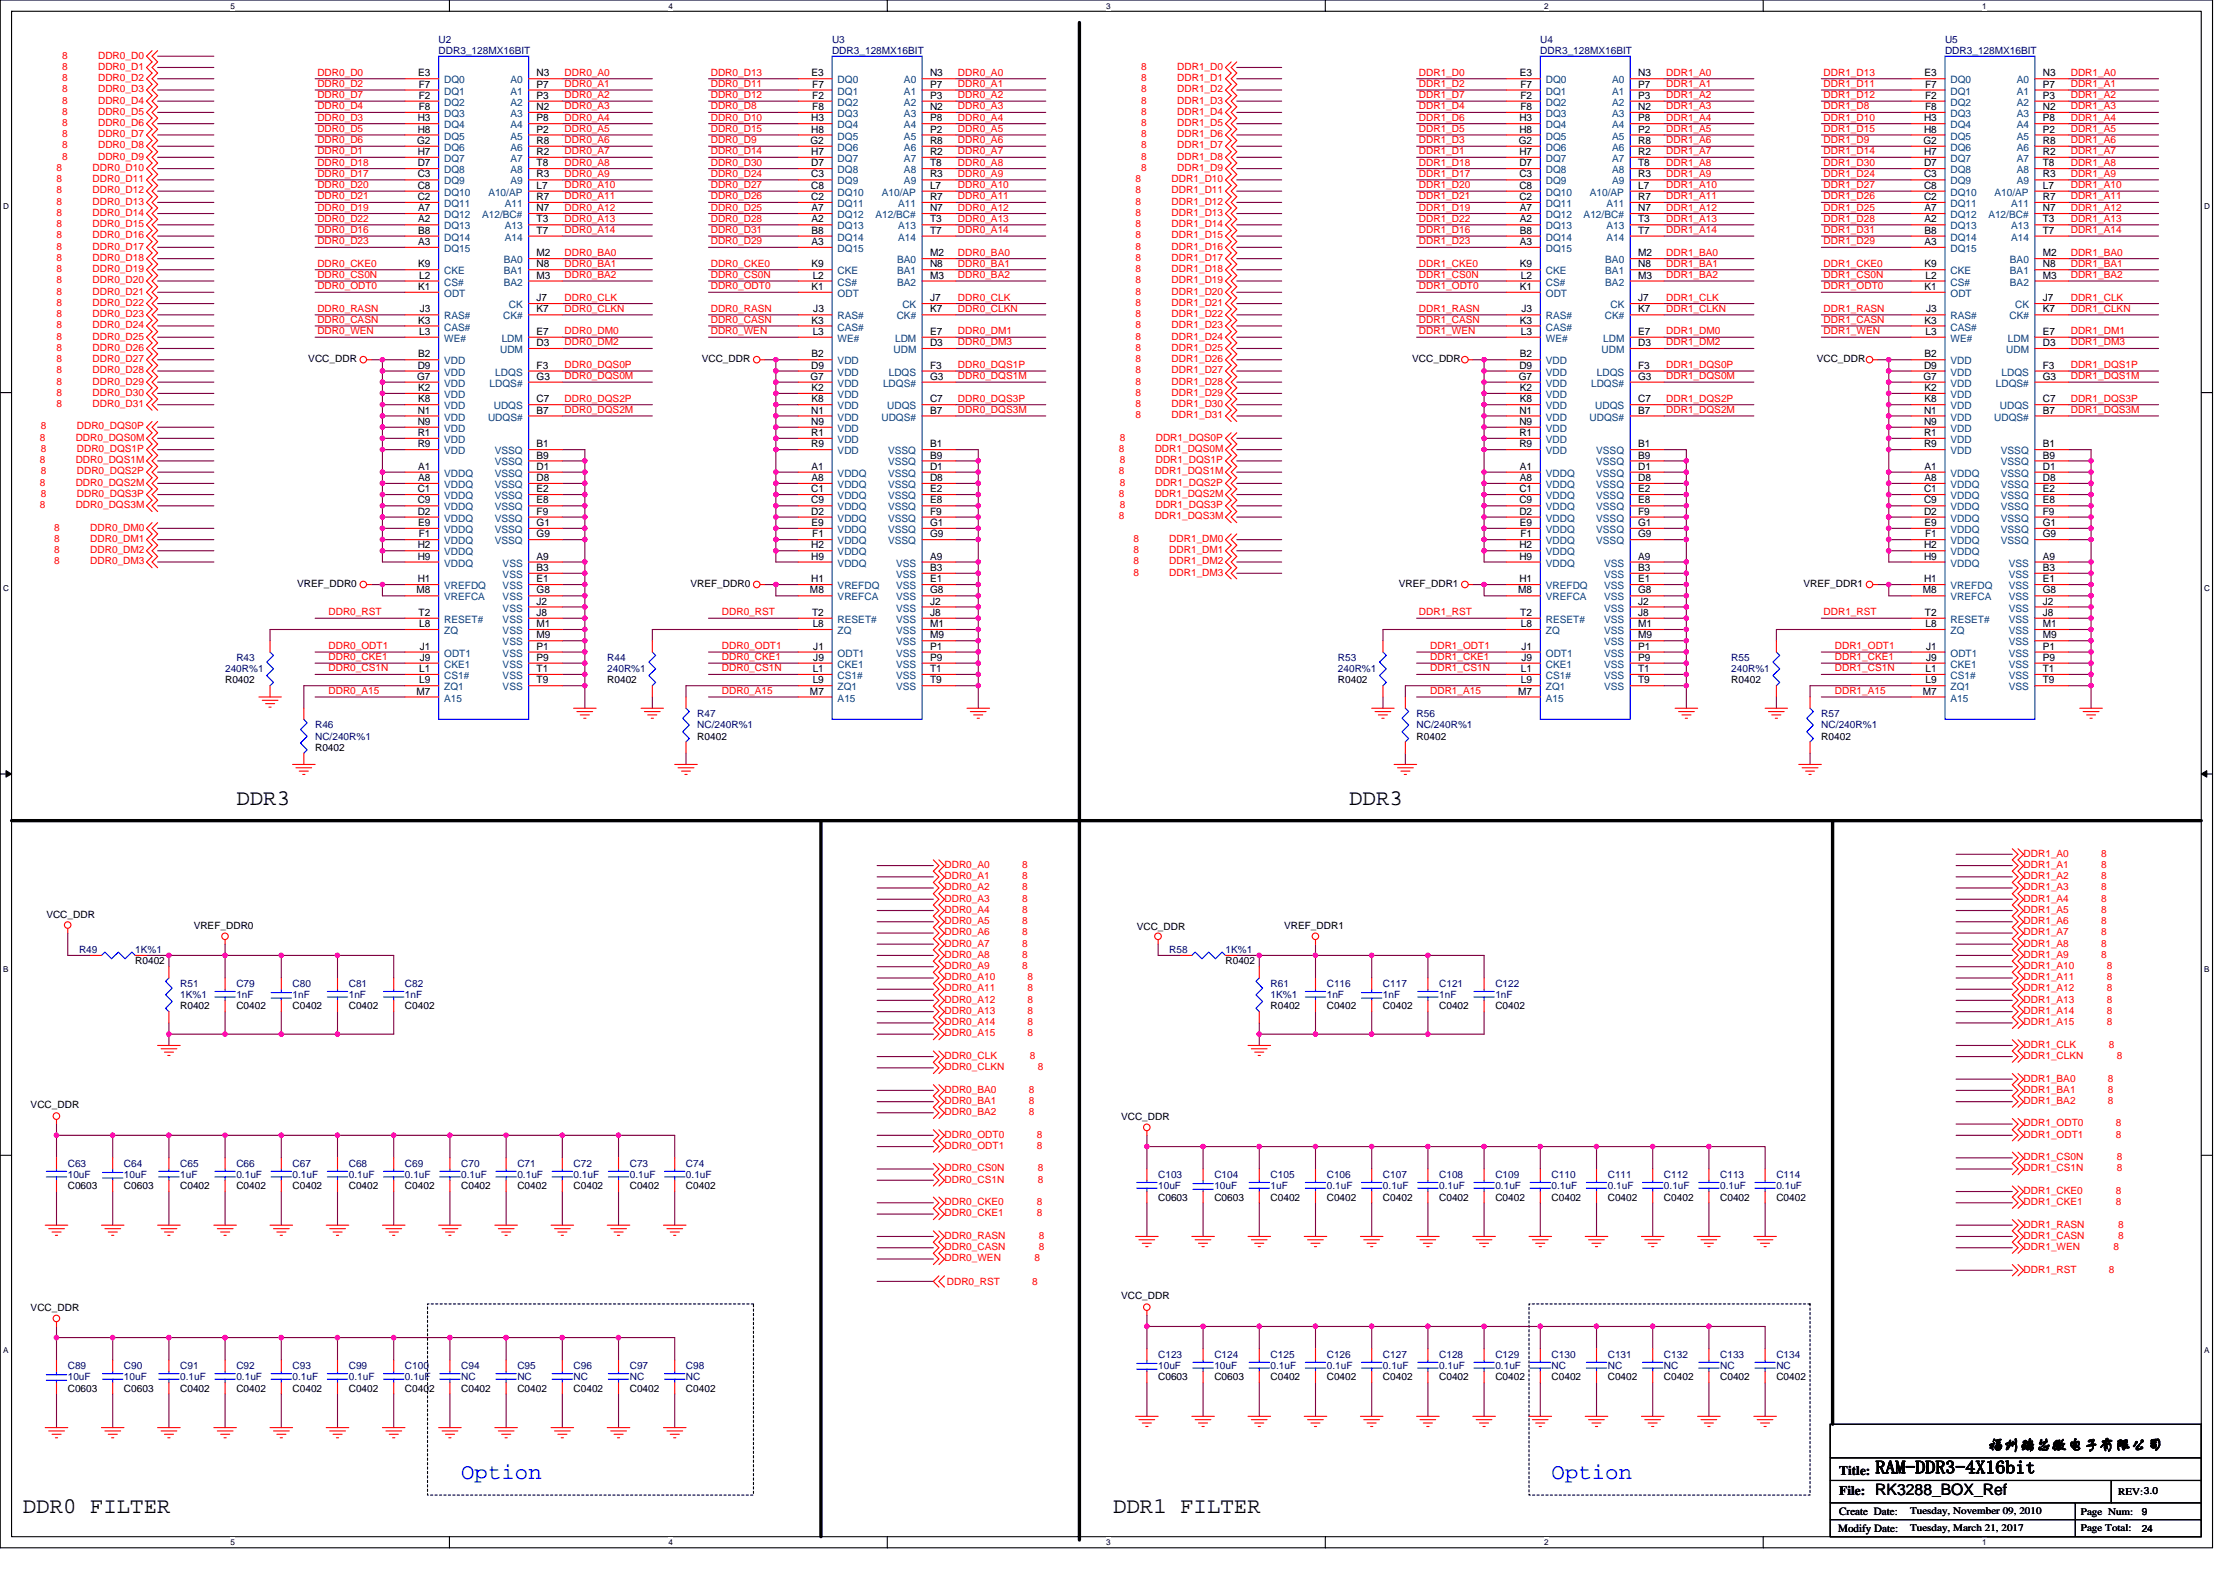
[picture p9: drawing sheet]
<svg xmlns="http://www.w3.org/2000/svg" width="297mm" height="210mm" viewBox="0 0 297 210" stroke-linecap="round" stroke-linejoin="round" font-family="sans-serif">
<defs><g id="words">
<g font-size="3">
<text x="31.5" y="107.3">DDR3</text>
<text x="179.9" y="107.3">DDR3</text>
<text x="3" y="201.7">DDR0 FILTER</text>
<text x="148.4" y="201.7">DDR1 FILTER</text>
</g>
<g font-size="3" fill="#00f">
<text x="61.5" y="197.2">Option</text>
<text x="206.9" y="197.2">Option</text>
</g>
<text font-size="2.4" x="250" y="196.4">RAM-DDR3-4X16bit</text>
<g font-size="2.1">
<text x="265" y="193.3">福州瑞芯微电子有限公司</text>
<text x="250" y="199.3">RK3288_BOX_Ref</text>
</g>
<g font-size="1.8">
<text x="245.2" y="196.6">Title:</text>
<text x="245.2" y="199.3">File:</text>
</g>
<g font-size="1.5">
<text x="245.2" y="202">Create Date:</text>
<text x="245.1" y="204.3">Modify Date:</text>
</g>
<g font-size="1.4">
<text x="55.7" y="10.2">E3</text>
<text x="55.8" y="11.7">F7</text>
<text x="71.5" y="10.2">N3</text>
<text x="71.5" y="11.7">P7</text>
<text x="108.2" y="10.2">E3</text>
<text x="108.3" y="11.7">F7</text>
<text x="124" y="10.2">N3</text>
<text x="124" y="11.7">P7</text>
<text x="202.6" y="10.2">E3</text>
<text x="202.7" y="11.7">F7</text>
<text x="218.4" y="10.2">N3</text>
<text x="218.4" y="11.7">P7</text>
<text x="256.6" y="10.2">E3</text>
<text x="256.7" y="11.7">F7</text>
<text x="272.3" y="10.2">N3</text>
<text x="272.3" y="11.7">P7</text>
<text x="55.7" y="16.2">H3</text>
<text x="55.7" y="17.7">H8</text>
<text x="55.8" y="13.2">F2</text>
<text x="55.8" y="14.7">F8</text>
<text x="71.5" y="13.2">P3</text>
<text x="71.5" y="14.7">N2</text>
<text x="71.5" y="16.2">P8</text>
<text x="71.5" y="17.7">P2</text>
<text x="108.1" y="16.2">H3</text>
<text x="108.1" y="17.7">H8</text>
<text x="108.3" y="13.2">F2</text>
<text x="108.3" y="14.7">F8</text>
<text x="124" y="13.2">P3</text>
<text x="124" y="14.7">N2</text>
<text x="124" y="16.2">P8</text>
<text x="124" y="17.7">P2</text>
<text x="202.6" y="16.2">H3</text>
<text x="202.6" y="17.7">H8</text>
<text x="202.7" y="13.2">F2</text>
<text x="202.7" y="14.7">F8</text>
<text x="218.4" y="13.2">P3</text>
<text x="218.4" y="14.7">N2</text>
<text x="218.4" y="16.2">P8</text>
<text x="218.4" y="17.7">P2</text>
<text x="256.5" y="16.2">H3</text>
<text x="256.5" y="17.7">H8</text>
<text x="256.7" y="13.2">F2</text>
<text x="256.7" y="14.7">F8</text>
<text x="272.3" y="13.2">P3</text>
<text x="272.3" y="14.7">N2</text>
<text x="272.3" y="16.2">P8</text>
<text x="272.3" y="17.7">P2</text>
<text x="55.6" y="19.2">G2</text>
<text x="55.7" y="20.7">H7</text>
<text x="55.7" y="22.2">D7</text>
<text x="55.7" y="23.7">C3</text>
<text x="71.5" y="19.2">R8</text>
<text x="71.5" y="20.7">R2</text>
<text x="71.5" y="22.2">T8</text>
<text x="71.5" y="23.7">R3</text>
<text x="108.1" y="19.2">G2</text>
<text x="108.1" y="20.7">H7</text>
<text x="108.1" y="22.2">D7</text>
<text x="108.1" y="23.7">C3</text>
<text x="124" y="19.2">R8</text>
<text x="124" y="20.7">R2</text>
<text x="124" y="22.2">T8</text>
<text x="124" y="23.7">R3</text>
<text x="202.5" y="19.2">G2</text>
<text x="202.6" y="20.7">H7</text>
<text x="202.6" y="22.2">D7</text>
<text x="202.6" y="23.7">C3</text>
<text x="218.4" y="19.2">R8</text>
<text x="218.4" y="20.7">R2</text>
<text x="218.4" y="22.2">T8</text>
<text x="218.4" y="23.7">R3</text>
<text x="256.4" y="19.2">G2</text>
<text x="256.5" y="20.7">H7</text>
<text x="256.5" y="22.2">D7</text>
<text x="256.5" y="23.7">C3</text>
<text x="272.3" y="19.2">R8</text>
<text x="272.3" y="20.7">R2</text>
<text x="272.3" y="22.2">T8</text>
<text x="272.3" y="23.7">R3</text>
<text x="55.7" y="25.2">C8</text>
<text x="55.7" y="26.7">C2</text>
<text x="55.7" y="28.2">A7</text>
<text x="55.7" y="29.7">A2</text>
<text x="71.5" y="28.2">N7</text>
<text x="71.5" y="25.2">L7</text>
<text x="71.5" y="26.7">R7</text>
<text x="71.5" y="29.7">T3</text>
<text x="108.1" y="25.2">C8</text>
<text x="108.1" y="26.7">C2</text>
<text x="108.2" y="28.2">A7</text>
<text x="108.2" y="29.7">A2</text>
<text x="124" y="28.2">N7</text>
<text x="124" y="25.2">L7</text>
<text x="124" y="26.7">R7</text>
<text x="124" y="29.7">T3</text>
<text x="202.6" y="25.2">C8</text>
<text x="202.6" y="26.7">C2</text>
<text x="202.6" y="28.2">A7</text>
<text x="202.6" y="29.7">A2</text>
<text x="218.4" y="28.2">N7</text>
<text x="218.4" y="25.2">L7</text>
<text x="218.4" y="26.7">R7</text>
<text x="218.4" y="29.7">T3</text>
<text x="256.5" y="25.2">C8</text>
<text x="256.5" y="26.7">C2</text>
<text x="256.6" y="28.2">A7</text>
<text x="256.6" y="29.7">A2</text>
<text x="272.3" y="28.2">N7</text>
<text x="272.3" y="25.2">L7</text>
<text x="272.3" y="26.7">R7</text>
<text x="272.3" y="29.7">T3</text>
<text x="55.7" y="31.2">B8</text>
<text x="55.7" y="32.7">A3</text>
<text x="55.7" y="35.6">K9</text>
<text x="71.5" y="34.2">M2</text>
<text x="71.5" y="35.6">N8</text>
<text x="71.5" y="31.2">T7</text>
<text x="108.2" y="31.2">B8</text>
<text x="108.2" y="32.7">A3</text>
<text x="108.2" y="35.6">K9</text>
<text x="124" y="34.2">M2</text>
<text x="124" y="35.6">N8</text>
<text x="124" y="31.2">T7</text>
<text x="202.6" y="31.2">B8</text>
<text x="202.6" y="32.7">A3</text>
<text x="202.6" y="35.6">K9</text>
<text x="218.4" y="34.2">M2</text>
<text x="218.4" y="35.6">N8</text>
<text x="218.4" y="31.2">T7</text>
<text x="256.6" y="31.2">B8</text>
<text x="256.6" y="32.7">A3</text>
<text x="256.6" y="35.6">K9</text>
<text x="272.3" y="34.2">M2</text>
<text x="272.3" y="35.6">N8</text>
<text x="272.3" y="31.2">T7</text>
<text x="55.7" y="38.7">K1</text>
<text x="55.9" y="37.1">L2</text>
<text x="56" y="41.7">J3</text>
<text x="71.5" y="37.1">M3</text>
<text x="71.5" y="41.7">K7</text>
<text x="71.5" y="40.2">J7</text>
<text x="108.2" y="38.7">K1</text>
<text x="108.3" y="37.1">L2</text>
<text x="108.4" y="41.7">J3</text>
<text x="124" y="37.1">M3</text>
<text x="124" y="41.7">K7</text>
<text x="124" y="40.2">J7</text>
<text x="202.6" y="38.7">K1</text>
<text x="202.8" y="37.1">L2</text>
<text x="202.9" y="41.7">J3</text>
<text x="218.4" y="37.1">M3</text>
<text x="218.4" y="41.7">K7</text>
<text x="218.4" y="40.2">J7</text>
<text x="256.6" y="38.7">K1</text>
<text x="256.7" y="37.1">L2</text>
<text x="256.8" y="41.7">J3</text>
<text x="272.3" y="37.1">M3</text>
<text x="272.3" y="41.7">K7</text>
<text x="272.3" y="40.2">J7</text>
<text x="55.7" y="43.1">K3</text>
<text x="55.7" y="47.6">B2</text>
<text x="55.9" y="44.6">L3</text>
<text x="71.5" y="46.1">D3</text>
<text x="71.5" y="44.6">E7</text>
<text x="108.2" y="43.1">K3</text>
<text x="108.2" y="47.6">B2</text>
<text x="108.3" y="44.6">L3</text>
<text x="124" y="46.1">D3</text>
<text x="124" y="44.6">E7</text>
<text x="202.6" y="43.1">K3</text>
<text x="202.6" y="47.6">B2</text>
<text x="202.8" y="44.6">L3</text>
<text x="218.4" y="46.1">D3</text>
<text x="218.4" y="44.6">E7</text>
<text x="256.6" y="43.1">K3</text>
<text x="256.6" y="47.6">B2</text>
<text x="256.7" y="44.6">L3</text>
<text x="272.3" y="46.1">D3</text>
<text x="272.3" y="44.6">E7</text>
<text x="55.6" y="50.6">G7</text>
<text x="55.7" y="49.1">D9</text>
<text x="55.7" y="52.1">K2</text>
<text x="55.7" y="53.6">K8</text>
<text x="71.5" y="49.1">F3</text>
<text x="71.5" y="53.6">C7</text>
<text x="71.5" y="50.6">G3</text>
<text x="108.1" y="50.6">G7</text>
<text x="108.1" y="49.1">D9</text>
<text x="108.2" y="52.1">K2</text>
<text x="108.2" y="53.6">K8</text>
<text x="124" y="53.6">C7</text>
<text x="124" y="50.6">G3</text>
<text x="124" y="49.1">F3</text>
<text x="202.5" y="50.6">G7</text>
<text x="202.6" y="49.1">D9</text>
<text x="202.6" y="52.1">K2</text>
<text x="202.6" y="53.6">K8</text>
<text x="218.4" y="49.1">F3</text>
<text x="218.4" y="53.6">C7</text>
<text x="218.4" y="50.6">G3</text>
<text x="256.4" y="50.6">G7</text>
<text x="256.5" y="49.1">D9</text>
<text x="256.6" y="52.1">K2</text>
<text x="256.6" y="53.6">K8</text>
<text x="272.3" y="49.1">F3</text>
<text x="272.3" y="53.6">C7</text>
<text x="272.3" y="50.6">G3</text>
<text x="55.7" y="55.1">N1</text>
<text x="55.7" y="56.6">N9</text>
<text x="55.7" y="58.1">R1</text>
<text x="55.7" y="59.6">R9</text>
<text x="71.5" y="55.1">B7</text>
<text x="71.5" y="59.6">B1</text>
<text x="108.1" y="55.1">N1</text>
<text x="108.1" y="56.6">N9</text>
<text x="108.1" y="58.1">R1</text>
<text x="108.1" y="59.6">R9</text>
<text x="124" y="55.1">B7</text>
<text x="124" y="59.6">B1</text>
<text x="202.6" y="55.1">N1</text>
<text x="202.6" y="56.6">N9</text>
<text x="202.6" y="58.1">R1</text>
<text x="202.6" y="59.6">R9</text>
<text x="218.4" y="55.1">B7</text>
<text x="218.4" y="59.6">B1</text>
<text x="256.5" y="55.1">N1</text>
<text x="256.5" y="56.6">N9</text>
<text x="256.5" y="58.1">R1</text>
<text x="256.5" y="59.6">R9</text>
<text x="272.3" y="55.1">B7</text>
<text x="272.3" y="59.6">B1</text>
<text x="55.7" y="65.6">C1</text>
<text x="55.7" y="62.6">A1</text>
<text x="55.7" y="64.1">A8</text>
<text x="71.5" y="61.1">B9</text>
<text x="71.5" y="62.6">D1</text>
<text x="71.5" y="64.1">D8</text>
<text x="71.5" y="65.6">E2</text>
<text x="108.1" y="65.6">C1</text>
<text x="108.2" y="62.6">A1</text>
<text x="108.2" y="64.1">A8</text>
<text x="124" y="61.1">B9</text>
<text x="124" y="62.6">D1</text>
<text x="124" y="64.1">D8</text>
<text x="124" y="65.6">E2</text>
<text x="202.6" y="65.6">C1</text>
<text x="202.6" y="62.6">A1</text>
<text x="202.6" y="64.1">A8</text>
<text x="218.4" y="61.1">B9</text>
<text x="218.4" y="62.6">D1</text>
<text x="218.4" y="64.1">D8</text>
<text x="218.4" y="65.6">E2</text>
<text x="256.5" y="65.6">C1</text>
<text x="256.6" y="62.6">A1</text>
<text x="256.6" y="64.1">A8</text>
<text x="272.3" y="61.1">B9</text>
<text x="272.3" y="62.6">D1</text>
<text x="272.3" y="64.1">D8</text>
<text x="272.3" y="65.6">E2</text>
<text x="55.7" y="67.1">C9</text>
<text x="55.7" y="68.6">D2</text>
<text x="55.7" y="70.1">E9</text>
<text x="55.8" y="71.6">F1</text>
<text x="71.5" y="67.1">E8</text>
<text x="71.5" y="68.6">F9</text>
<text x="71.5" y="70.1">G1</text>
<text x="71.5" y="71.6">G9</text>
<text x="108.1" y="67.1">C9</text>
<text x="108.1" y="68.6">D2</text>
<text x="108.2" y="70.1">E9</text>
<text x="108.3" y="71.6">F1</text>
<text x="124" y="67.1">E8</text>
<text x="124" y="68.6">F9</text>
<text x="124" y="70.1">G1</text>
<text x="124" y="71.6">G9</text>
<text x="202.6" y="67.1">C9</text>
<text x="202.6" y="68.6">D2</text>
<text x="202.6" y="70.1">E9</text>
<text x="202.7" y="71.6">F1</text>
<text x="218.4" y="67.1">E8</text>
<text x="218.4" y="68.6">F9</text>
<text x="218.4" y="70.1">G1</text>
<text x="218.4" y="71.6">G9</text>
<text x="256.5" y="67.1">C9</text>
<text x="256.5" y="68.6">D2</text>
<text x="256.6" y="70.1">E9</text>
<text x="256.7" y="71.6">F1</text>
<text x="272.3" y="67.1">E8</text>
<text x="272.3" y="68.6">F9</text>
<text x="272.3" y="70.1">G1</text>
<text x="272.3" y="71.6">G9</text>
<text x="55.7" y="77.6">H1</text>
<text x="55.7" y="73.1">H2</text>
<text x="55.7" y="74.6">H9</text>
<text x="71.5" y="74.6">A9</text>
<text x="71.5" y="76.1">B3</text>
<text x="71.5" y="77.6">E1</text>
<text x="108.1" y="77.6">H1</text>
<text x="108.1" y="73.1">H2</text>
<text x="108.1" y="74.6">H9</text>
<text x="124" y="74.6">A9</text>
<text x="124" y="76.1">B3</text>
<text x="124" y="77.6">E1</text>
<text x="202.6" y="77.6">H1</text>
<text x="202.6" y="73.1">H2</text>
<text x="202.6" y="74.6">H9</text>
<text x="218.4" y="74.6">A9</text>
<text x="218.4" y="76.1">B3</text>
<text x="218.4" y="77.6">E1</text>
<text x="256.5" y="77.6">H1</text>
<text x="256.5" y="73.1">H2</text>
<text x="256.5" y="74.6">H9</text>
<text x="272.3" y="74.6">A9</text>
<text x="272.3" y="76.1">B3</text>
<text x="272.3" y="77.6">E1</text>
<text x="55.5" y="79.1">M8</text>
<text x="55.8" y="82.1">T2</text>
<text x="55.9" y="83.6">L8</text>
<text x="71.5" y="79.1">G8</text>
<text x="71.5" y="80.6">J2</text>
<text x="71.5" y="82.1">J8</text>
<text x="71.5" y="83.6">M1</text>
<text x="108" y="79.1">M8</text>
<text x="108.3" y="82.1">T2</text>
<text x="108.3" y="83.6">L8</text>
<text x="124" y="79.1">G8</text>
<text x="124" y="80.6">J2</text>
<text x="124" y="82.1">J8</text>
<text x="124" y="83.6">M1</text>
<text x="202.4" y="79.1">M8</text>
<text x="202.7" y="82.1">T2</text>
<text x="202.8" y="83.6">L8</text>
<text x="218.4" y="79.1">G8</text>
<text x="218.4" y="80.6">J2</text>
<text x="218.4" y="82.1">J8</text>
<text x="218.4" y="83.6">M1</text>
<text x="256.4" y="79.1">M8</text>
<text x="256.6" y="82.1">T2</text>
<text x="256.7" y="83.6">L8</text>
<text x="272.3" y="79.1">G8</text>
<text x="272.3" y="80.6">J2</text>
<text x="272.3" y="82.1">J8</text>
<text x="272.3" y="83.6">M1</text>
<text x="55.9" y="89.6">L1</text>
<text x="56" y="86.6">J1</text>
<text x="56" y="88.1">J9</text>
<text x="71.5" y="85.1">M9</text>
<text x="71.5" y="86.6">P1</text>
<text x="71.5" y="88.1">P9</text>
<text x="71.5" y="89.6">T1</text>
<text x="108.3" y="89.6">L1</text>
<text x="108.4" y="86.6">J1</text>
<text x="108.4" y="88.1">J9</text>
<text x="124" y="85.1">M9</text>
<text x="124" y="86.6">P1</text>
<text x="124" y="88.1">P9</text>
<text x="124" y="89.6">T1</text>
<text x="202.8" y="89.6">L1</text>
<text x="202.9" y="86.6">J1</text>
<text x="202.9" y="88.1">J9</text>
<text x="218.4" y="85.1">M9</text>
<text x="218.4" y="86.6">P1</text>
<text x="218.4" y="88.1">P9</text>
<text x="218.4" y="89.6">T1</text>
<text x="256.7" y="89.6">L1</text>
<text x="256.8" y="86.6">J1</text>
<text x="256.8" y="88.1">J9</text>
<text x="272.3" y="85.1">M9</text>
<text x="272.3" y="86.6">P1</text>
<text x="272.3" y="88.1">P9</text>
<text x="272.3" y="89.6">T1</text>
<text x="55.5" y="92.6">M7</text>
<text x="55.9" y="91.1">L9</text>
<text x="71.5" y="91.1">T9</text>
<text x="108" y="92.6">M7</text>
<text x="108.3" y="91.1">L9</text>
<text x="124" y="91.1">T9</text>
<text x="202.4" y="92.6">M7</text>
<text x="202.8" y="91.1">L9</text>
<text x="218.4" y="91.1">T9</text>
<text x="256.4" y="92.6">M7</text>
<text x="256.7" y="91.1">L9</text>
<text x="272.3" y="91.1">T9</text>
</g>
<g font-size="1.4" fill="#004080">
<text x="59.2" y="11.1">DQ0</text>
<text x="68.1" y="11.1">A0</text>
<text x="111.7" y="11.1">DQ0</text>
<text x="120.5" y="11.1">A0</text>
<text x="206.1" y="11.1">DQ0</text>
<text x="214.9" y="11.1">A0</text>
<text x="260.1" y="11.1">DQ0</text>
<text x="268.9" y="11.1">A0</text>
<text x="59.2" y="12.6">DQ1</text>
<text x="59.2" y="14.1">DQ2</text>
<text x="59.2" y="15.6">DQ3</text>
<text x="59.2" y="17.1">DQ4</text>
<text x="68.1" y="12.6">A1</text>
<text x="68.1" y="14.1">A2</text>
<text x="68.1" y="15.6">A3</text>
<text x="68.1" y="17.1">A4</text>
<text x="111.7" y="12.6">DQ1</text>
<text x="111.7" y="14.1">DQ2</text>
<text x="111.7" y="15.6">DQ3</text>
<text x="111.7" y="17.1">DQ4</text>
<text x="120.5" y="12.6">A1</text>
<text x="120.5" y="14.1">A2</text>
<text x="120.5" y="15.6">A3</text>
<text x="120.5" y="17.1">A4</text>
<text x="206.1" y="12.6">DQ1</text>
<text x="206.1" y="14.1">DQ2</text>
<text x="206.1" y="15.6">DQ3</text>
<text x="206.1" y="17.1">DQ4</text>
<text x="214.9" y="12.6">A1</text>
<text x="214.9" y="14.1">A2</text>
<text x="214.9" y="15.6">A3</text>
<text x="214.9" y="17.1">A4</text>
<text x="260.1" y="12.6">DQ1</text>
<text x="260.1" y="14.1">DQ2</text>
<text x="260.1" y="15.6">DQ3</text>
<text x="260.1" y="17.1">DQ4</text>
<text x="268.9" y="12.6">A1</text>
<text x="268.9" y="14.1">A2</text>
<text x="268.9" y="15.6">A3</text>
<text x="268.9" y="17.1">A4</text>
<text x="59.2" y="18.6">DQ5</text>
<text x="59.2" y="20.1">DQ6</text>
<text x="59.2" y="21.6">DQ7</text>
<text x="59.2" y="23.1">DQ8</text>
<text x="68.1" y="18.6">A5</text>
<text x="68.1" y="20.1">A6</text>
<text x="68.1" y="21.6">A7</text>
<text x="68.1" y="23.1">A8</text>
<text x="111.7" y="18.6">DQ5</text>
<text x="111.7" y="20.1">DQ6</text>
<text x="111.7" y="21.6">DQ7</text>
<text x="111.7" y="23.1">DQ8</text>
<text x="120.5" y="18.6">A5</text>
<text x="120.5" y="20.1">A6</text>
<text x="120.5" y="21.6">A7</text>
<text x="120.5" y="23.1">A8</text>
<text x="206.1" y="18.6">DQ5</text>
<text x="206.1" y="20.1">DQ6</text>
<text x="206.1" y="21.6">DQ7</text>
<text x="206.1" y="23.1">DQ8</text>
<text x="214.9" y="18.6">A5</text>
<text x="214.9" y="20.1">A6</text>
<text x="214.9" y="21.6">A7</text>
<text x="214.9" y="23.1">A8</text>
<text x="260.1" y="18.6">DQ5</text>
<text x="260.1" y="20.1">DQ6</text>
<text x="260.1" y="21.6">DQ7</text>
<text x="260.1" y="23.1">DQ8</text>
<text x="268.9" y="18.6">A5</text>
<text x="268.9" y="20.1">A6</text>
<text x="268.9" y="21.6">A7</text>
<text x="268.9" y="23.1">A8</text>
<text x="59.2" y="24.6">DQ9</text>
<text x="59.2" y="26.1">DQ10</text>
<text x="59.2" y="27.6">DQ11</text>
<text x="59.2" y="29.1">DQ12</text>
<text x="64.3" y="29.1">A12/BC#</text>
<text x="65.1" y="26.1">A10/AP</text>
<text x="67.3" y="27.6">A11</text>
<text x="68.1" y="24.6">A9</text>
<text x="111.7" y="24.6">DQ9</text>
<text x="111.7" y="26.1">DQ10</text>
<text x="111.7" y="27.6">DQ11</text>
<text x="111.7" y="29.1">DQ12</text>
<text x="116.7" y="29.1">A12/BC#</text>
<text x="117.6" y="26.1">A10/AP</text>
<text x="119.8" y="27.6">A11</text>
<text x="120.5" y="24.6">A9</text>
<text x="206.1" y="24.6">DQ9</text>
<text x="206.1" y="26.1">DQ10</text>
<text x="206.1" y="27.6">DQ11</text>
<text x="206.1" y="29.1">DQ12</text>
<text x="211.1" y="29.1">A12/BC#</text>
<text x="212" y="26.1">A10/AP</text>
<text x="214.2" y="27.6">A11</text>
<text x="214.9" y="24.6">A9</text>
<text x="260.1" y="24.6">DQ9</text>
<text x="260.1" y="26.1">DQ10</text>
<text x="260.1" y="27.6">DQ11</text>
<text x="260.1" y="29.1">DQ12</text>
<text x="265.1" y="29.1">A12/BC#</text>
<text x="265.9" y="26.1">A10/AP</text>
<text x="268.1" y="27.6">A11</text>
<text x="268.9" y="24.6">A9</text>
<text x="59.2" y="30.6">DQ13</text>
<text x="59.2" y="32.1">DQ14</text>
<text x="59.2" y="33.6">DQ15</text>
<text x="67.2" y="35.1">BA0</text>
<text x="67.3" y="30.6">A13</text>
<text x="67.3" y="32.1">A14</text>
<text x="111.7" y="30.6">DQ13</text>
<text x="111.7" y="32.1">DQ14</text>
<text x="111.7" y="33.6">DQ15</text>
<text x="119.6" y="35.1">BA0</text>
<text x="119.8" y="30.6">A13</text>
<text x="119.8" y="32.1">A14</text>
<text x="206.1" y="30.6">DQ13</text>
<text x="206.1" y="32.1">DQ14</text>
<text x="206.1" y="33.6">DQ15</text>
<text x="214" y="35.1">BA0</text>
<text x="214.2" y="30.6">A13</text>
<text x="214.2" y="32.1">A14</text>
<text x="260.1" y="30.6">DQ13</text>
<text x="260.1" y="32.1">DQ14</text>
<text x="260.1" y="33.6">DQ15</text>
<text x="268" y="35.1">BA0</text>
<text x="268.1" y="30.6">A13</text>
<text x="268.1" y="32.1">A14</text>
<text x="59.2" y="36.6">CKE</text>
<text x="59.2" y="38.1">CS#</text>
<text x="59.2" y="39.6">ODT</text>
<text x="67.2" y="36.6">BA1</text>
<text x="67.2" y="38.1">BA2</text>
<text x="67.9" y="41.1">CK</text>
<text x="111.7" y="36.6">CKE</text>
<text x="111.7" y="38.1">CS#</text>
<text x="111.7" y="39.6">ODT</text>
<text x="119.6" y="36.6">BA1</text>
<text x="119.6" y="38.1">BA2</text>
<text x="120.3" y="41.1">CK</text>
<text x="206.1" y="36.6">CKE</text>
<text x="206.1" y="38.1">CS#</text>
<text x="206.1" y="39.6">ODT</text>
<text x="214" y="36.6">BA1</text>
<text x="214" y="38.1">BA2</text>
<text x="214.7" y="41.1">CK</text>
<text x="260.1" y="36.6">CKE</text>
<text x="260.1" y="38.1">CS#</text>
<text x="260.1" y="39.6">ODT</text>
<text x="268" y="36.6">BA1</text>
<text x="268" y="38.1">BA2</text>
<text x="268.7" y="41.1">CK</text>
<text x="59.2" y="42.6">RAS#</text>
<text x="59.2" y="44.1">CAS#</text>
<text x="59.2" y="45.6">WE#</text>
<text x="66.7" y="47.1">UDM</text>
<text x="66.9" y="45.6">LDM</text>
<text x="67.1" y="42.6">CK#</text>
<text x="111.7" y="42.6">RAS#</text>
<text x="111.7" y="44.1">CAS#</text>
<text x="111.7" y="45.6">WE#</text>
<text x="119.1" y="47.1">UDM</text>
<text x="119.3" y="45.6">LDM</text>
<text x="119.5" y="42.6">CK#</text>
<text x="206.1" y="42.6">RAS#</text>
<text x="206.1" y="44.1">CAS#</text>
<text x="206.1" y="45.6">WE#</text>
<text x="213.5" y="47.1">UDM</text>
<text x="213.7" y="45.6">LDM</text>
<text x="213.9" y="42.6">CK#</text>
<text x="260.1" y="42.6">RAS#</text>
<text x="260.1" y="44.1">CAS#</text>
<text x="260.1" y="45.6">WE#</text>
<text x="267.5" y="47.1">UDM</text>
<text x="267.7" y="45.6">LDM</text>
<text x="267.9" y="42.6">CK#</text>
<text x="59.2" y="48.6">VDD</text>
<text x="59.2" y="50.1">VDD</text>
<text x="59.2" y="51.6">VDD</text>
<text x="59.2" y="53.1">VDD</text>
<text x="65.3" y="51.6">LDQS#</text>
<text x="66" y="50.1">LDQS</text>
<text x="111.7" y="48.6">VDD</text>
<text x="111.7" y="50.1">VDD</text>
<text x="111.7" y="51.6">VDD</text>
<text x="111.7" y="53.1">VDD</text>
<text x="117.7" y="51.6">LDQS#</text>
<text x="118.5" y="50.1">LDQS</text>
<text x="206.1" y="48.6">VDD</text>
<text x="206.1" y="50.1">VDD</text>
<text x="206.1" y="51.6">VDD</text>
<text x="206.1" y="53.1">VDD</text>
<text x="212.1" y="51.6">LDQS#</text>
<text x="212.9" y="50.1">LDQS</text>
<text x="260.1" y="48.6">VDD</text>
<text x="260.1" y="50.1">VDD</text>
<text x="260.1" y="51.6">VDD</text>
<text x="260.1" y="53.1">VDD</text>
<text x="266.1" y="51.6">LDQS#</text>
<text x="266.8" y="50.1">LDQS</text>
<text x="59.2" y="54.6">VDD</text>
<text x="59.2" y="56.1">VDD</text>
<text x="59.2" y="57.6">VDD</text>
<text x="59.2" y="59.1">VDD</text>
<text x="65.1" y="56.1">UDQS#</text>
<text x="65.8" y="54.6">UDQS</text>
<text x="111.7" y="54.6">VDD</text>
<text x="111.7" y="56.1">VDD</text>
<text x="111.7" y="57.6">VDD</text>
<text x="111.7" y="59.1">VDD</text>
<text x="117.5" y="56.1">UDQS#</text>
<text x="118.3" y="54.6">UDQS</text>
<text x="206.1" y="54.6">VDD</text>
<text x="206.1" y="56.1">VDD</text>
<text x="206.1" y="57.6">VDD</text>
<text x="206.1" y="59.1">VDD</text>
<text x="211.9" y="56.1">UDQS#</text>
<text x="212.7" y="54.6">UDQS</text>
<text x="260.1" y="54.6">VDD</text>
<text x="260.1" y="56.1">VDD</text>
<text x="260.1" y="57.6">VDD</text>
<text x="260.1" y="59.1">VDD</text>
<text x="265.9" y="56.1">UDQS#</text>
<text x="266.6" y="54.6">UDQS</text>
<text x="59.2" y="63.6">VDDQ</text>
<text x="59.2" y="65.1">VDDQ</text>
<text x="59.2" y="60.6">VDD</text>
<text x="66" y="60.6">VSSQ</text>
<text x="66" y="62.1">VSSQ</text>
<text x="66" y="63.6">VSSQ</text>
<text x="66" y="65.1">VSSQ</text>
<text x="111.7" y="63.6">VDDQ</text>
<text x="111.7" y="65.1">VDDQ</text>
<text x="111.7" y="60.6">VDD</text>
<text x="118.4" y="60.6">VSSQ</text>
<text x="118.4" y="62.1">VSSQ</text>
<text x="118.4" y="63.6">VSSQ</text>
<text x="118.4" y="65.1">VSSQ</text>
<text x="206.1" y="63.6">VDDQ</text>
<text x="206.1" y="65.1">VDDQ</text>
<text x="206.1" y="60.6">VDD</text>
<text x="212.8" y="60.6">VSSQ</text>
<text x="212.8" y="62.1">VSSQ</text>
<text x="212.8" y="63.6">VSSQ</text>
<text x="212.8" y="65.1">VSSQ</text>
<text x="260.1" y="63.6">VDDQ</text>
<text x="260.1" y="65.1">VDDQ</text>
<text x="260.1" y="60.6">VDD</text>
<text x="266.8" y="60.6">VSSQ</text>
<text x="266.8" y="62.1">VSSQ</text>
<text x="266.8" y="63.6">VSSQ</text>
<text x="266.8" y="65.1">VSSQ</text>
<text x="59.2" y="66.5">VDDQ</text>
<text x="59.2" y="68.1">VDDQ</text>
<text x="59.2" y="69.6">VDDQ</text>
<text x="59.2" y="71.1">VDDQ</text>
<text x="66" y="66.5">VSSQ</text>
<text x="66" y="68.1">VSSQ</text>
<text x="66" y="69.6">VSSQ</text>
<text x="66" y="71.1">VSSQ</text>
<text x="111.7" y="66.5">VDDQ</text>
<text x="111.7" y="68.1">VDDQ</text>
<text x="111.7" y="69.6">VDDQ</text>
<text x="111.7" y="71.1">VDDQ</text>
<text x="118.4" y="66.5">VSSQ</text>
<text x="118.4" y="68.1">VSSQ</text>
<text x="118.4" y="69.6">VSSQ</text>
<text x="118.4" y="71.1">VSSQ</text>
<text x="206.1" y="66.5">VDDQ</text>
<text x="206.1" y="68.1">VDDQ</text>
<text x="206.1" y="69.6">VDDQ</text>
<text x="206.1" y="71.1">VDDQ</text>
<text x="212.8" y="66.5">VSSQ</text>
<text x="212.8" y="68.1">VSSQ</text>
<text x="212.8" y="69.6">VSSQ</text>
<text x="212.8" y="71.1">VSSQ</text>
<text x="260.1" y="66.5">VDDQ</text>
<text x="260.1" y="68.1">VDDQ</text>
<text x="260.1" y="69.6">VDDQ</text>
<text x="260.1" y="71.1">VDDQ</text>
<text x="266.8" y="66.5">VSSQ</text>
<text x="266.8" y="68.1">VSSQ</text>
<text x="266.8" y="69.6">VSSQ</text>
<text x="266.8" y="71.1">VSSQ</text>
<text x="59.2" y="72.6">VDDQ</text>
<text x="59.2" y="74">VDDQ</text>
<text x="59.2" y="75.5">VDDQ</text>
<text x="66" y="72.6">VSSQ</text>
<text x="67" y="75.5">VSS</text>
<text x="67" y="77">VSS</text>
<text x="111.7" y="72.6">VDDQ</text>
<text x="111.7" y="74">VDDQ</text>
<text x="111.7" y="75.5">VDDQ</text>
<text x="118.4" y="72.6">VSSQ</text>
<text x="119.5" y="75.5">VSS</text>
<text x="119.5" y="77">VSS</text>
<text x="206.1" y="72.6">VDDQ</text>
<text x="206.1" y="74">VDDQ</text>
<text x="206.1" y="75.5">VDDQ</text>
<text x="212.8" y="72.6">VSSQ</text>
<text x="213.9" y="75.5">VSS</text>
<text x="213.9" y="77">VSS</text>
<text x="260.1" y="72.6">VDDQ</text>
<text x="260.1" y="74">VDDQ</text>
<text x="260.1" y="75.5">VDDQ</text>
<text x="266.8" y="72.6">VSSQ</text>
<text x="267.8" y="75.5">VSS</text>
<text x="267.8" y="77">VSS</text>
<text x="59.2" y="78.5">VREFDQ</text>
<text x="59.2" y="80.1">VREFCA</text>
<text x="59.2" y="83">RESET#</text>
<text x="67" y="80.1">VSS</text>
<text x="67" y="81.5">VSS</text>
<text x="67" y="78.5">VSS</text>
<text x="67" y="83">VSS</text>
<text x="111.7" y="78.5">VREFDQ</text>
<text x="111.7" y="80.1">VREFCA</text>
<text x="111.7" y="83">RESET#</text>
<text x="119.5" y="80.1">VSS</text>
<text x="119.5" y="81.5">VSS</text>
<text x="119.5" y="78.5">VSS</text>
<text x="119.5" y="83">VSS</text>
<text x="206.1" y="78.5">VREFDQ</text>
<text x="206.1" y="80.1">VREFCA</text>
<text x="206.1" y="83">RESET#</text>
<text x="213.9" y="80.1">VSS</text>
<text x="213.9" y="81.5">VSS</text>
<text x="213.9" y="78.5">VSS</text>
<text x="213.9" y="83">VSS</text>
<text x="260.1" y="78.5">VREFDQ</text>
<text x="260.1" y="80.1">VREFCA</text>
<text x="260.1" y="83">RESET#</text>
<text x="267.8" y="80.1">VSS</text>
<text x="267.8" y="81.5">VSS</text>
<text x="267.8" y="78.5">VSS</text>
<text x="267.8" y="83">VSS</text>
<text x="59.2" y="87.5">ODT1</text>
<text x="59.2" y="89">CKE1</text>
<text x="59.2" y="84.5">ZQ</text>
<text x="67" y="84.5">VSS</text>
<text x="67" y="86">VSS</text>
<text x="67" y="87.5">VSS</text>
<text x="67" y="89">VSS</text>
<text x="111.7" y="87.5">ODT1</text>
<text x="111.7" y="89">CKE1</text>
<text x="111.7" y="84.5">ZQ</text>
<text x="119.5" y="84.5">VSS</text>
<text x="119.5" y="86">VSS</text>
<text x="119.5" y="87.5">VSS</text>
<text x="119.5" y="89">VSS</text>
<text x="206.1" y="87.5">ODT1</text>
<text x="206.1" y="89">CKE1</text>
<text x="206.1" y="84.5">ZQ</text>
<text x="213.9" y="84.5">VSS</text>
<text x="213.9" y="86">VSS</text>
<text x="213.9" y="87.5">VSS</text>
<text x="213.9" y="89">VSS</text>
<text x="260.1" y="87.5">ODT1</text>
<text x="260.1" y="89">CKE1</text>
<text x="260.1" y="84.5">ZQ</text>
<text x="267.8" y="84.5">VSS</text>
<text x="267.8" y="86">VSS</text>
<text x="267.8" y="87.5">VSS</text>
<text x="267.8" y="89">VSS</text>
<text x="59.2" y="90.5">CS1#</text>
<text x="59.2" y="92">ZQ1</text>
<text x="59.2" y="93.5">A15</text>
<text x="67" y="90.5">VSS</text>
<text x="67" y="92">VSS</text>
<text x="111.7" y="90.5">CS1#</text>
<text x="111.7" y="92">ZQ1</text>
<text x="111.7" y="93.5">A15</text>
<text x="119.5" y="90.5">VSS</text>
<text x="119.5" y="92">VSS</text>
<text x="206.1" y="90.5">CS1#</text>
<text x="206.1" y="92">ZQ1</text>
<text x="206.1" y="93.5">A15</text>
<text x="213.9" y="90.5">VSS</text>
<text x="213.9" y="92">VSS</text>
<text x="260.1" y="90.5">CS1#</text>
<text x="260.1" y="92">ZQ1</text>
<text x="260.1" y="93.5">A15</text>
<text x="267.8" y="90.5">VSS</text>
<text x="267.8" y="92">VSS</text>
</g>
<g font-size="1.3" fill="#000080">
<text x="58.5" y="5.7">U2</text>
<text x="110.9" y="5.7">U3</text>
<text x="205.4" y="5.7">U4</text>
<text x="259.3" y="5.7">U5</text>
<text x="58.5" y="7.2">DDR3_128MX16BIT</text>
<text x="110.9" y="7.2">DDR3_128MX16BIT</text>
<text x="205.4" y="7.2">DDR3_128MX16BIT</text>
<text x="259.3" y="7.2">DDR3_128MX16BIT</text>
<text x="30" y="89.6">240R%1</text>
<text x="31.5" y="88.1">R43</text>
<text x="81" y="88.1">R44</text>
<text x="81" y="89.6">240R%1</text>
<text x="178.4" y="88.1">R53</text>
<text x="178.4" y="89.6">240R%1</text>
<text x="230.8" y="88.1">R55</text>
<text x="230.8" y="89.6">240R%1</text>
<text x="93" y="95.6">R47</text>
<text x="188.9" y="95.6">R56</text>
<text x="242.8" y="95.6">R57</text>
<text x="42" y="97.1">R46</text>
<text x="42" y="98.6">NC/240R%1</text>
<text x="93" y="97.1">NC/240R%1</text>
<text x="188.9" y="97.1">NC/240R%1</text>
<text x="242.8" y="97.1">NC/240R%1</text>
<text x="10.5" y="127.1">R49</text>
<text x="18" y="127.1">1K%1</text>
<text x="24" y="131.6">R51</text>
<text x="31.5" y="131.6">C79</text>
<text x="39" y="131.6">C80</text>
<text x="46.5" y="131.6">C81</text>
<text x="54" y="131.6">C82</text>
<text x="155.9" y="127.1">R58</text>
<text x="163.4" y="127.1">1K%1</text>
<text x="169.4" y="131.6">R61</text>
<text x="176.9" y="131.6">C116</text>
<text x="184.4" y="131.6">C117</text>
<text x="191.9" y="131.6">C121</text>
<text x="199.4" y="131.6">C122</text>
<text x="24" y="133.1">1K%1</text>
<text x="31.5" y="133.1">1nF</text>
<text x="39" y="133.1">1nF</text>
<text x="46.5" y="133.1">1nF</text>
<text x="54" y="133.1">1nF</text>
<text x="169.4" y="133.1">1K%1</text>
<text x="176.9" y="133.1">1nF</text>
<text x="184.4" y="133.1">1nF</text>
<text x="191.9" y="133.1">1nF</text>
<text x="199.4" y="133.1">1nF</text>
<text x="9" y="155.6">C63</text>
<text x="16.5" y="155.6">C64</text>
<text x="24" y="155.6">C65</text>
<text x="31.5" y="155.6">C66</text>
<text x="39" y="155.6">C67</text>
<text x="46.5" y="155.6">C68</text>
<text x="54" y="155.6">C69</text>
<text x="61.5" y="155.6">C70</text>
<text x="69" y="155.6">C71</text>
<text x="76.5" y="155.6">C72</text>
<text x="84" y="155.6">C73</text>
<text x="91.5" y="155.6">C74</text>
<text x="9" y="157.1">10uF</text>
<text x="16.5" y="157.1">10uF</text>
<text x="24" y="157.1">1uF</text>
<text x="31.5" y="157.1">0.1uF</text>
<text x="39" y="157.1">0.1uF</text>
<text x="46.5" y="157.1">0.1uF</text>
<text x="54" y="157.1">0.1uF</text>
<text x="61.5" y="157.1">0.1uF</text>
<text x="69" y="157.1">0.1uF</text>
<text x="76.5" y="157.1">0.1uF</text>
<text x="84" y="157.1">0.1uF</text>
<text x="91.5" y="157.1">0.1uF</text>
<text x="154.4" y="157.1">C103</text>
<text x="154.4" y="158.6">10uF</text>
<text x="161.9" y="157.1">C104</text>
<text x="161.9" y="158.6">10uF</text>
<text x="169.4" y="157.1">C105</text>
<text x="169.4" y="158.6">1uF</text>
<text x="176.9" y="157.1">C106</text>
<text x="176.9" y="158.6">0.1uF</text>
<text x="184.4" y="157.1">C107</text>
<text x="184.4" y="158.6">0.1uF</text>
<text x="191.9" y="157.1">C108</text>
<text x="191.9" y="158.6">0.1uF</text>
<text x="199.4" y="157.1">C109</text>
<text x="199.4" y="158.6">0.1uF</text>
<text x="206.9" y="157.1">C110</text>
<text x="206.9" y="158.6">0.1uF</text>
<text x="214.4" y="157.1">C111</text>
<text x="214.4" y="158.6">0.1uF</text>
<text x="221.8" y="157.1">C112</text>
<text x="221.8" y="158.6">0.1uF</text>
<text x="229.3" y="157.1">C113</text>
<text x="229.3" y="158.6">0.1uF</text>
<text x="236.8" y="157.1">C114</text>
<text x="236.8" y="158.6">0.1uF</text>
<text x="9" y="182.5">C89</text>
<text x="9" y="184">10uF</text>
<text x="16.5" y="182.5">C90</text>
<text x="16.5" y="184">10uF</text>
<text x="24" y="182.5">C91</text>
<text x="24" y="184">0.1uF</text>
<text x="31.5" y="182.5">C92</text>
<text x="31.5" y="184">0.1uF</text>
<text x="39" y="182.5">C93</text>
<text x="39" y="184">0.1uF</text>
<text x="46.5" y="182.5">C99</text>
<text x="46.5" y="184">0.1uF</text>
<text x="54" y="182.5">C100</text>
<text x="54" y="184">0.1uF</text>
<text x="61.5" y="182.5">C94</text>
<text x="61.5" y="184">NC</text>
<text x="69" y="182.5">C95</text>
<text x="69" y="184">NC</text>
<text x="76.5" y="182.5">C96</text>
<text x="76.5" y="184">NC</text>
<text x="84" y="182.5">C97</text>
<text x="84" y="184">NC</text>
<text x="91.5" y="182.5">C98</text>
<text x="91.5" y="184">NC</text>
<text x="154.4" y="181">C123</text>
<text x="154.4" y="182.5">10uF</text>
<text x="161.9" y="181">C124</text>
<text x="161.9" y="182.5">10uF</text>
<text x="169.4" y="181">C125</text>
<text x="169.4" y="182.5">0.1uF</text>
<text x="176.9" y="181">C126</text>
<text x="176.9" y="182.5">0.1uF</text>
<text x="184.4" y="181">C127</text>
<text x="184.4" y="182.5">0.1uF</text>
<text x="191.9" y="181">C128</text>
<text x="191.9" y="182.5">0.1uF</text>
<text x="199.4" y="181">C129</text>
<text x="199.4" y="182.5">0.1uF</text>
<text x="206.9" y="181">C130</text>
<text x="206.9" y="182.5">NC</text>
<text x="214.4" y="181">C131</text>
<text x="214.4" y="182.5">NC</text>
<text x="221.8" y="181">C132</text>
<text x="221.8" y="182.5">NC</text>
<text x="229.3" y="181">C133</text>
<text x="229.3" y="182.5">NC</text>
<text x="236.8" y="181">C134</text>
<text x="236.8" y="182.5">NC</text>
</g>
<g font-size="1.3" fill="#f00">
<text x="8.3" y="10.8">8</text>
<text x="8.3" y="9.3">8</text>
<text x="8.3" y="7.8">8</text>
<text x="13.1" y="10.8">DDR0_D2</text>
<text x="13.1" y="9.3">DDR0_D1</text>
<text x="13.1" y="7.8">DDR0_D0</text>
<text x="42.3" y="10.1">DDR0_D0</text>
<text x="42.3" y="11.6">DDR0_D2</text>
<text x="75.3" y="10.1">DDR0_A0</text>
<text x="75.3" y="11.6">DDR0_A1</text>
<text x="94.8" y="11.6">DDR0_D11</text>
<text x="94.8" y="10.1">DDR0_D13</text>
<text x="127.7" y="11.6">DDR0_A1</text>
<text x="127.7" y="10.1">DDR0_A0</text>
<text x="152.1" y="10.8">8</text>
<text x="152.1" y="9.3">8</text>
<text x="156.9" y="10.8">DDR1_D1</text>
<text x="156.9" y="9.3">DDR1_D0</text>
<text x="189.2" y="11.6">DDR1_D2</text>
<text x="189.2" y="10.1">DDR1_D0</text>
<text x="222.1" y="10.1">DDR1_A0</text>
<text x="222.1" y="11.6">DDR1_A1</text>
<text x="243.1" y="11.6">DDR1_D11</text>
<text x="243.1" y="10.1">DDR1_D13</text>
<text x="276.1" y="10.1">DDR1_A0</text>
<text x="276.1" y="11.6">DDR1_A1</text>
<text x="8.3" y="15.3">8</text>
<text x="8.3" y="13.8">8</text>
<text x="8.3" y="12.3">8</text>
<text x="8.3" y="16.8">8</text>
<text x="13.1" y="15.3">DDR0_D5</text>
<text x="13.1" y="13.8">DDR0_D4</text>
<text x="13.1" y="12.3">DDR0_D3</text>
<text x="13.1" y="16.8">DDR0_D6</text>
<text x="42.3" y="16.1">DDR0_D3</text>
<text x="42.3" y="17.6">DDR0_D5</text>
<text x="42.3" y="13.1">DDR0_D7</text>
<text x="42.3" y="14.6">DDR0_D4</text>
<text x="75.3" y="13.1">DDR0_A2</text>
<text x="75.3" y="16.1">DDR0_A4</text>
<text x="75.3" y="14.6">DDR0_A3</text>
<text x="75.3" y="17.6">DDR0_A5</text>
<text x="94.8" y="13.1">DDR0_D12</text>
<text x="94.8" y="14.6">DDR0_D8</text>
<text x="94.8" y="16.1">DDR0_D10</text>
<text x="94.8" y="17.6">DDR0_D15</text>
<text x="127.7" y="13.1">DDR0_A2</text>
<text x="127.7" y="17.6">DDR0_A5</text>
<text x="127.7" y="14.6">DDR0_A3</text>
<text x="127.7" y="16.1">DDR0_A4</text>
<text x="152.1" y="13.8">8</text>
<text x="152.1" y="16.8">8</text>
<text x="152.1" y="15.3">8</text>
<text x="152.1" y="12.3">8</text>
<text x="156.9" y="13.8">DDR1_D3</text>
<text x="156.9" y="16.8">DDR1_D5</text>
<text x="156.9" y="15.3">DDR1_D4</text>
<text x="156.9" y="12.3">DDR1_D2</text>
<text x="189.2" y="14.6">DDR1_D4</text>
<text x="189.2" y="13.1">DDR1_D7</text>
<text x="189.2" y="17.6">DDR1_D5</text>
<text x="189.2" y="16.1">DDR1_D6</text>
<text x="222.1" y="13.1">DDR1_A2</text>
<text x="222.1" y="17.6">DDR1_A5</text>
<text x="222.1" y="14.6">DDR1_A3</text>
<text x="222.1" y="16.1">DDR1_A4</text>
<text x="243.1" y="13.1">DDR1_D12</text>
<text x="243.1" y="14.6">DDR1_D8</text>
<text x="243.1" y="16.1">DDR1_D10</text>
<text x="243.1" y="17.6">DDR1_D15</text>
<text x="276.1" y="13.1">DDR1_A2</text>
<text x="276.1" y="17.6">DDR1_A5</text>
<text x="276.1" y="14.6">DDR1_A3</text>
<text x="276.1" y="16.1">DDR1_A4</text>
<text x="7.5" y="22.8">8</text>
<text x="8.3" y="21.3">8</text>
<text x="8.3" y="19.8">8</text>
<text x="8.3" y="18.3">8</text>
<text x="12.3" y="22.8">DDR0_D10</text>
<text x="13.1" y="21.3">DDR0_D9</text>
<text x="13.1" y="19.8">DDR0_D8</text>
<text x="13.1" y="18.3">DDR0_D7</text>
<text x="42.3" y="22.1">DDR0_D18</text>
<text x="42.3" y="23.6">DDR0_D17</text>
<text x="42.3" y="20.6">DDR0_D1</text>
<text x="42.3" y="19.1">DDR0_D6</text>
<text x="75.3" y="20.6">DDR0_A7</text>
<text x="75.3" y="19.1">DDR0_A6</text>
<text x="75.3" y="22.1">DDR0_A8</text>
<text x="75.3" y="23.6">DDR0_A9</text>
<text x="94.8" y="20.6">DDR0_D14</text>
<text x="94.8" y="19.1">DDR0_D9</text>
<text x="94.8" y="22.1">DDR0_D30</text>
<text x="94.8" y="23.6">DDR0_D24</text>
<text x="127.7" y="19.1">DDR0_A6</text>
<text x="127.7" y="20.6">DDR0_A7</text>
<text x="127.7" y="23.6">DDR0_A9</text>
<text x="127.7" y="22.1">DDR0_A8</text>
<text x="152.1" y="18.3">8</text>
<text x="152.1" y="19.8">8</text>
<text x="152.1" y="22.8">8</text>
<text x="152.1" y="21.3">8</text>
<text x="156.9" y="18.3">DDR1_D6</text>
<text x="156.9" y="19.8">DDR1_D7</text>
<text x="156.9" y="22.8">DDR1_D9</text>
<text x="156.9" y="21.3">DDR1_D8</text>
<text x="189.2" y="23.6">DDR1_D17</text>
<text x="189.2" y="22.1">DDR1_D18</text>
<text x="189.2" y="19.1">DDR1_D3</text>
<text x="189.2" y="20.6">DDR1_D1</text>
<text x="222.1" y="23.6">DDR1_A9</text>
<text x="222.1" y="22.1">DDR1_A8</text>
<text x="222.1" y="19.1">DDR1_A6</text>
<text x="222.1" y="20.6">DDR1_A7</text>
<text x="243.1" y="20.6">DDR1_D14</text>
<text x="243.1" y="19.1">DDR1_D9</text>
<text x="243.1" y="22.1">DDR1_D30</text>
<text x="243.1" y="23.6">DDR1_D24</text>
<text x="276.1" y="23.6">DDR1_A9</text>
<text x="276.1" y="22.1">DDR1_A8</text>
<text x="276.1" y="19.1">DDR1_A6</text>
<text x="276.1" y="20.6">DDR1_A7</text>
<text x="7.5" y="28.8">8</text>
<text x="7.5" y="27.3">8</text>
<text x="7.5" y="24.3">8</text>
<text x="7.5" y="25.8">8</text>
<text x="12.3" y="28.8">DDR0_D14</text>
<text x="12.3" y="27.3">DDR0_D13</text>
<text x="12.3" y="24.3">DDR0_D11</text>
<text x="12.3" y="25.8">DDR0_D12</text>
<text x="42.3" y="25.1">DDR0_D20</text>
<text x="42.3" y="26.6">DDR0_D21</text>
<text x="42.3" y="28.1">DDR0_D19</text>
<text x="42.3" y="29.6">DDR0_D22</text>
<text x="75.3" y="25.1">DDR0_A10</text>
<text x="75.3" y="28.1">DDR0_A12</text>
<text x="75.3" y="26.6">DDR0_A11</text>
<text x="75.3" y="29.6">DDR0_A13</text>
<text x="94.8" y="28.1">DDR0_D25</text>
<text x="94.8" y="29.6">DDR0_D28</text>
<text x="94.8" y="25.1">DDR0_D27</text>
<text x="94.8" y="26.6">DDR0_D26</text>
<text x="127.7" y="29.6">DDR0_A13</text>
<text x="127.7" y="26.6">DDR0_A11</text>
<text x="127.7" y="28.1">DDR0_A12</text>
<text x="127.7" y="25.1">DDR0_A10</text>
<text x="151.4" y="25.8">8</text>
<text x="151.4" y="28.8">8</text>
<text x="151.4" y="27.3">8</text>
<text x="151.4" y="24.3">8</text>
<text x="156.2" y="25.8">DDR1_D11</text>
<text x="156.2" y="28.8">DDR1_D13</text>
<text x="156.2" y="27.3">DDR1_D12</text>
<text x="156.2" y="24.3">DDR1_D10</text>
<text x="189.2" y="29.6">DDR1_D22</text>
<text x="189.2" y="28.1">DDR1_D19</text>
<text x="189.2" y="26.6">DDR1_D21</text>
<text x="189.2" y="25.1">DDR1_D20</text>
<text x="222.1" y="29.6">DDR1_A13</text>
<text x="222.1" y="26.6">DDR1_A11</text>
<text x="222.1" y="28.1">DDR1_A12</text>
<text x="222.1" y="25.1">DDR1_A10</text>
<text x="243.1" y="28.1">DDR1_D25</text>
<text x="243.1" y="29.6">DDR1_D28</text>
<text x="243.1" y="25.1">DDR1_D27</text>
<text x="243.1" y="26.6">DDR1_D26</text>
<text x="276.1" y="29.6">DDR1_A13</text>
<text x="276.1" y="26.6">DDR1_A11</text>
<text x="276.1" y="28.1">DDR1_A12</text>
<text x="276.1" y="25.1">DDR1_A10</text>
<text x="7.5" y="34.8">8</text>
<text x="7.5" y="33.3">8</text>
<text x="7.5" y="30.3">8</text>
<text x="7.5" y="31.8">8</text>
<text x="12.3" y="34.8">DDR0_D18</text>
<text x="12.3" y="33.3">DDR0_D17</text>
<text x="12.3" y="30.3">DDR0_D15</text>
<text x="12.3" y="31.8">DDR0_D16</text>
<text x="42.3" y="35.6">DDR0_CKE0</text>
<text x="42.3" y="31.1">DDR0_D16</text>
<text x="42.3" y="32.6">DDR0_D23</text>
<text x="75.3" y="31.1">DDR0_A14</text>
<text x="75.3" y="35.6">DDR0_BA1</text>
<text x="75.3" y="34.1">DDR0_BA0</text>
<text x="94.8" y="35.6">DDR0_CKE0</text>
<text x="94.8" y="31.1">DDR0_D31</text>
<text x="94.8" y="32.6">DDR0_D29</text>
<text x="127.7" y="31.1">DDR0_A14</text>
<text x="127.7" y="34.1">DDR0_BA0</text>
<text x="127.7" y="35.6">DDR0_BA1</text>
<text x="151.4" y="31.8">8</text>
<text x="151.4" y="34.8">8</text>
<text x="151.4" y="33.3">8</text>
<text x="151.4" y="30.3">8</text>
<text x="156.2" y="31.8">DDR1_D15</text>
<text x="156.2" y="34.8">DDR1_D17</text>
<text x="156.2" y="33.3">DDR1_D16</text>
<text x="156.2" y="30.3">DDR1_D14</text>
<text x="189.2" y="35.6">DDR1_CKE0</text>
<text x="189.2" y="32.6">DDR1_D23</text>
<text x="189.2" y="31.1">DDR1_D16</text>
<text x="222.1" y="34.1">DDR1_BA0</text>
<text x="222.1" y="35.6">DDR1_BA1</text>
<text x="222.1" y="31.1">DDR1_A14</text>
<text x="243.1" y="31.1">DDR1_D31</text>
<text x="243.1" y="32.6">DDR1_D29</text>
<text x="243.1" y="35.6">DDR1_CKE0</text>
<text x="276.1" y="34.1">DDR1_BA0</text>
<text x="276.1" y="35.6">DDR1_BA1</text>
<text x="276.1" y="31.1">DDR1_A14</text>
<text x="7.5" y="40.8">8</text>
<text x="7.5" y="39.3">8</text>
<text x="7.5" y="36.3">8</text>
<text x="7.5" y="37.8">8</text>
<text x="12.3" y="40.8">DDR0_D22</text>
<text x="12.3" y="39.3">DDR0_D21</text>
<text x="12.3" y="36.3">DDR0_D19</text>
<text x="12.3" y="37.8">DDR0_D20</text>
<text x="42.3" y="41.6">DDR0_RASN</text>
<text x="42.3" y="38.6">DDR0_ODT0</text>
<text x="42.3" y="37.1">DDR0_CS0N</text>
<text x="75.3" y="37.1">DDR0_BA2</text>
<text x="75.3" y="41.6">DDR0_CLKN</text>
<text x="75.3" y="40.1">DDR0_CLK</text>
<text x="94.8" y="41.6">DDR0_RASN</text>
<text x="94.8" y="37.1">DDR0_CS0N</text>
<text x="94.8" y="38.6">DDR0_ODT0</text>
<text x="127.7" y="37.1">DDR0_BA2</text>
<text x="127.7" y="41.6">DDR0_CLKN</text>
<text x="127.7" y="40.1">DDR0_CLK</text>
<text x="151.4" y="37.8">8</text>
<text x="151.4" y="40.8">8</text>
<text x="151.4" y="39.3">8</text>
<text x="151.4" y="36.3">8</text>
<text x="156.2" y="37.8">DDR1_D19</text>
<text x="156.2" y="40.8">DDR1_D21</text>
<text x="156.2" y="39.3">DDR1_D20</text>
<text x="156.2" y="36.3">DDR1_D18</text>
<text x="189.2" y="37.1">DDR1_CS0N</text>
<text x="189.2" y="38.6">DDR1_ODT0</text>
<text x="189.2" y="41.6">DDR1_RASN</text>
<text x="222.1" y="37.1">DDR1_BA2</text>
<text x="222.1" y="40.1">DDR1_CLK</text>
<text x="222.1" y="41.6">DDR1_CLKN</text>
<text x="243.1" y="37.1">DDR1_CS0N</text>
<text x="243.1" y="38.6">DDR1_ODT0</text>
<text x="243.1" y="41.6">DDR1_RASN</text>
<text x="276.1" y="37.1">DDR1_BA2</text>
<text x="276.1" y="41.6">DDR1_CLKN</text>
<text x="276.1" y="40.1">DDR1_CLK</text>
<text x="7.5" y="46.8">8</text>
<text x="7.5" y="45.3">8</text>
<text x="7.5" y="42.3">8</text>
<text x="7.5" y="43.8">8</text>
<text x="12.3" y="46.8">DDR0_D26</text>
<text x="12.3" y="45.3">DDR0_D25</text>
<text x="12.3" y="42.3">DDR0_D23</text>
<text x="12.3" y="43.8">DDR0_D24</text>
<text x="42.3" y="43.1">DDR0_CASN</text>
<text x="42.3" y="44.6">DDR0_WEN</text>
<text x="75.3" y="44.6">DDR0_DM0</text>
<text x="75.3" y="46.1">DDR0_DM2</text>
<text x="94.8" y="43.1">DDR0_CASN</text>
<text x="94.8" y="44.6">DDR0_WEN</text>
<text x="127.7" y="46.1">DDR0_DM3</text>
<text x="127.7" y="44.6">DDR0_DM1</text>
<text x="151.4" y="43.8">8</text>
<text x="151.4" y="46.8">8</text>
<text x="151.4" y="45.3">8</text>
<text x="151.4" y="42.3">8</text>
<text x="156.2" y="43.8">DDR1_D23</text>
<text x="156.2" y="46.8">DDR1_D25</text>
<text x="156.2" y="45.3">DDR1_D24</text>
<text x="156.2" y="42.3">DDR1_D22</text>
<text x="189.2" y="44.6">DDR1_WEN</text>
<text x="189.2" y="43.1">DDR1_CASN</text>
<text x="222.1" y="44.6">DDR1_DM0</text>
<text x="222.1" y="46.1">DDR1_DM2</text>
<text x="243.1" y="44.6">DDR1_WEN</text>
<text x="243.1" y="43.1">DDR1_CASN</text>
<text x="276.1" y="46.1">DDR1_DM3</text>
<text x="276.1" y="44.6">DDR1_DM1</text>
<text x="7.5" y="52.8">8</text>
<text x="7.5" y="51.3">8</text>
<text x="7.5" y="48.3">8</text>
<text x="7.5" y="49.8">8</text>
<text x="12.3" y="52.8">DDR0_D30</text>
<text x="12.3" y="51.3">DDR0_D29</text>
<text x="12.3" y="48.3">DDR0_D27</text>
<text x="12.3" y="49.8">DDR0_D28</text>
<text x="75.3" y="50.5">DDR0_DQS0M</text>
<text x="75.3" y="49.1">DDR0_DQS0P</text>
<text x="75.3" y="53.6">DDR0_DQS2P</text>
<text x="127.7" y="53.6">DDR0_DQS3P</text>
<text x="127.7" y="50.5">DDR0_DQS1M</text>
<text x="127.7" y="49.1">DDR0_DQS1P</text>
<text x="151.4" y="48.3">8</text>
<text x="151.4" y="52.8">8</text>
<text x="151.4" y="51.3">8</text>
<text x="151.4" y="49.8">8</text>
<text x="156.2" y="48.3">DDR1_D26</text>
<text x="156.2" y="52.8">DDR1_D29</text>
<text x="156.2" y="51.3">DDR1_D28</text>
<text x="156.2" y="49.8">DDR1_D27</text>
<text x="222.1" y="49.1">DDR1_DQS0P</text>
<text x="222.1" y="50.5">DDR1_DQS0M</text>
<text x="222.1" y="53.6">DDR1_DQS2P</text>
<text x="276.1" y="53.6">DDR1_DQS3P</text>
<text x="276.1" y="50.5">DDR1_DQS1M</text>
<text x="276.1" y="49.1">DDR1_DQS1P</text>
<text x="5.3" y="58.8">8</text>
<text x="5.4" y="57.3">8</text>
<text x="7.5" y="54.3">8</text>
<text x="10.1" y="58.8">DDR0_DQS0M</text>
<text x="10.2" y="57.3">DDR0_DQS0P</text>
<text x="12.3" y="54.3">DDR0_D31</text>
<text x="75.3" y="55.1">DDR0_DQS2M</text>
<text x="127.7" y="55.1">DDR0_DQS3M</text>
<text x="149.3" y="58.8">8</text>
<text x="151.4" y="55.8">8</text>
<text x="151.4" y="54.3">8</text>
<text x="154.1" y="58.8">DDR1_DQS0P</text>
<text x="156.2" y="55.8">DDR1_D31</text>
<text x="156.2" y="54.3">DDR1_D30</text>
<text x="222.1" y="55.1">DDR1_DQS2M</text>
<text x="276.1" y="55.1">DDR1_DQS3M</text>
<text x="5.3" y="64.7">8</text>
<text x="5.3" y="61.8">8</text>
<text x="5.4" y="60.3">8</text>
<text x="5.4" y="63.2">8</text>
<text x="10.1" y="64.7">DDR0_DQS2M</text>
<text x="10.1" y="61.8">DDR0_DQS1M</text>
<text x="10.2" y="60.3">DDR0_DQS1P</text>
<text x="10.2" y="63.2">DDR0_DQS2P</text>
<text x="149.2" y="63.2">8</text>
<text x="149.2" y="60.3">8</text>
<text x="149.3" y="64.7">8</text>
<text x="149.3" y="61.8">8</text>
<text x="153.9" y="63.2">DDR1_DQS1M</text>
<text x="153.9" y="60.3">DDR1_DQS0M</text>
<text x="154.1" y="64.7">DDR1_DQS2P</text>
<text x="154.1" y="61.8">DDR1_DQS1P</text>
<text x="5.3" y="67.8">8</text>
<text x="5.4" y="66.3">8</text>
<text x="7.2" y="70.7">8</text>
<text x="10.1" y="67.8">DDR0_DQS3M</text>
<text x="10.2" y="66.3">DDR0_DQS3P</text>
<text x="12" y="70.7">DDR0_DM0</text>
<text x="149.2" y="69.3">8</text>
<text x="149.2" y="66.3">8</text>
<text x="149.3" y="67.8">8</text>
<text x="153.9" y="69.3">DDR1_DQS3M</text>
<text x="153.9" y="66.3">DDR1_DQS2M</text>
<text x="154.1" y="67.8">DDR1_DQS3P</text>
<text x="7.2" y="72.2">8</text>
<text x="7.2" y="73.7">8</text>
<text x="7.2" y="75.2">8</text>
<text x="12" y="72.2">DDR0_DM1</text>
<text x="12" y="73.7">DDR0_DM2</text>
<text x="12" y="75.2">DDR0_DM3</text>
<text x="151.1" y="72.2">8</text>
<text x="151.1" y="73.7">8</text>
<text x="151.1" y="75.2">8</text>
<text x="151.1" y="76.8">8</text>
<text x="155.9" y="72.2">DDR1_DM0</text>
<text x="155.9" y="73.7">DDR1_DM1</text>
<text x="155.9" y="75.2">DDR1_DM2</text>
<text x="155.9" y="76.8">DDR1_DM3</text>
<text x="43.8" y="82">DDR0_RST</text>
<text x="96.2" y="82">DDR0_RST</text>
<text x="189.2" y="82">DDR1_RST</text>
<text x="243.1" y="82">DDR1_RST</text>
<text x="43.8" y="86.5">DDR0_ODT1</text>
<text x="43.8" y="88">DDR0_CKE1</text>
<text x="43.8" y="89.5">DDR0_CS1N</text>
<text x="96.2" y="86.5">DDR0_ODT1</text>
<text x="96.2" y="88">DDR0_CKE1</text>
<text x="96.2" y="89.5">DDR0_CS1N</text>
<text x="190.7" y="86.5">DDR1_ODT1</text>
<text x="190.7" y="89.5">DDR1_CS1N</text>
<text x="190.7" y="88">DDR1_CKE1</text>
<text x="244.6" y="86.5">DDR1_ODT1</text>
<text x="244.6" y="89.5">DDR1_CS1N</text>
<text x="244.6" y="88">DDR1_CKE1</text>
<text x="43.8" y="92.5">DDR0_A15</text>
<text x="96.2" y="92.5">DDR0_A15</text>
<text x="190.7" y="92.5">DDR1_A15</text>
<text x="244.6" y="92.5">DDR1_A15</text>
<text x="125.9" y="115.7">DDR0_A0</text>
<text x="125.9" y="117.2">DDR0_A1</text>
<text x="125.9" y="118.7">DDR0_A2</text>
<text x="136.3" y="115.7">8</text>
<text x="136.3" y="117.2">8</text>
<text x="136.3" y="118.7">8</text>
<text x="269.8" y="118.7">DDR1_A3</text>
<text x="269.8" y="117.2">DDR1_A2</text>
<text x="269.8" y="114.2">DDR1_A0</text>
<text x="269.8" y="115.7">DDR1_A1</text>
<text x="280.1" y="118.7">8</text>
<text x="280.1" y="117.2">8</text>
<text x="280.1" y="114.2">8</text>
<text x="280.1" y="115.7">8</text>
<text x="125.9" y="120.2">DDR0_A3</text>
<text x="125.9" y="124.7">DDR0_A6</text>
<text x="125.9" y="121.7">DDR0_A4</text>
<text x="125.9" y="123.2">DDR0_A5</text>
<text x="136.3" y="120.2">8</text>
<text x="136.3" y="124.7">8</text>
<text x="136.3" y="121.7">8</text>
<text x="136.3" y="123.2">8</text>
<text x="269.8" y="120.2">DDR1_A4</text>
<text x="269.8" y="123.2">DDR1_A6</text>
<text x="269.8" y="121.7">DDR1_A5</text>
<text x="269.8" y="124.7">DDR1_A7</text>
<text x="280.1" y="120.2">8</text>
<text x="280.1" y="123.2">8</text>
<text x="280.1" y="121.7">8</text>
<text x="280.1" y="124.7">8</text>
<text x="125.9" y="130.7">DDR0_A10</text>
<text x="125.9" y="127.7">DDR0_A8</text>
<text x="125.9" y="126.2">DDR0_A7</text>
<text x="125.9" y="129.2">DDR0_A9</text>
<text x="136.3" y="127.7">8</text>
<text x="136.3" y="126.2">8</text>
<text x="136.3" y="129.2">8</text>
<text x="137" y="130.7">8</text>
<text x="269.8" y="126.2">DDR1_A8</text>
<text x="269.8" y="129.2">DDR1_A10</text>
<text x="269.8" y="127.7">DDR1_A9</text>
<text x="269.8" y="130.7">DDR1_A11</text>
<text x="280.1" y="126.2">8</text>
<text x="280.1" y="127.7">8</text>
<text x="280.9" y="129.2">8</text>
<text x="280.9" y="130.7">8</text>
<text x="125.9" y="135.2">DDR0_A13</text>
<text x="125.9" y="133.7">DDR0_A12</text>
<text x="125.9" y="132.2">DDR0_A11</text>
<text x="125.9" y="136.7">DDR0_A14</text>
<text x="137" y="135.2">8</text>
<text x="137" y="133.7">8</text>
<text x="137" y="132.2">8</text>
<text x="137" y="136.7">8</text>
<text x="269.8" y="132.2">DDR1_A12</text>
<text x="269.8" y="133.7">DDR1_A13</text>
<text x="269.8" y="135.2">DDR1_A14</text>
<text x="269.8" y="136.7">DDR1_A15</text>
<text x="280.9" y="132.2">8</text>
<text x="280.9" y="133.7">8</text>
<text x="280.9" y="135.2">8</text>
<text x="280.9" y="136.7">8</text>
<text x="125.9" y="142.7">DDR0_CLKN</text>
<text x="125.9" y="141.2">DDR0_CLK</text>
<text x="125.9" y="138.2">DDR0_A15</text>
<text x="137" y="138.2">8</text>
<text x="137.3" y="141.2">8</text>
<text x="138.4" y="142.7">8</text>
<text x="269.8" y="139.7">DDR1_CLK</text>
<text x="269.8" y="141.2">DDR1_CLKN</text>
<text x="281.2" y="139.7">8</text>
<text x="282.2" y="141.2">8</text>
<text x="125.9" y="148.7">DDR0_BA2</text>
<text x="125.9" y="147.2">DDR0_BA1</text>
<text x="125.9" y="145.7">DDR0_BA0</text>
<text x="137.2" y="148.7">8</text>
<text x="137.2" y="147.2">8</text>
<text x="137.2" y="145.7">8</text>
<text x="269.8" y="144.2">DDR1_BA0</text>
<text x="269.8" y="147.2">DDR1_BA2</text>
<text x="269.8" y="145.7">DDR1_BA1</text>
<text x="281" y="144.2">8</text>
<text x="281" y="147.2">8</text>
<text x="281" y="145.7">8</text>
<text x="125.9" y="151.7">DDR0_ODT0</text>
<text x="125.9" y="153.2">DDR0_ODT1</text>
<text x="138.2" y="151.7">8</text>
<text x="138.2" y="153.2">8</text>
<text x="269.8" y="150.2">DDR1_ODT0</text>
<text x="269.8" y="151.7">DDR1_ODT1</text>
<text x="269.8" y="154.7">DDR1_CS0N</text>
<text x="282.1" y="150.2">8</text>
<text x="282.1" y="151.7">8</text>
<text x="282.2" y="154.7">8</text>
<text x="125.9" y="160.7">DDR0_CKE0</text>
<text x="125.9" y="157.7">DDR0_CS1N</text>
<text x="125.9" y="156.2">DDR0_CS0N</text>
<text x="138.2" y="160.7">8</text>
<text x="138.4" y="157.7">8</text>
<text x="138.4" y="156.2">8</text>
<text x="269.8" y="156.2">DDR1_CS1N</text>
<text x="269.8" y="159.2">DDR1_CKE0</text>
<text x="269.8" y="160.7">DDR1_CKE1</text>
<text x="282.1" y="159.2">8</text>
<text x="282.1" y="160.7">8</text>
<text x="282.2" y="156.2">8</text>
<text x="125.9" y="166.7">DDR0_CASN</text>
<text x="125.9" y="165.2">DDR0_RASN</text>
<text x="125.9" y="162.2">DDR0_CKE1</text>
<text x="138.2" y="162.2">8</text>
<text x="138.5" y="166.7">8</text>
<text x="138.5" y="165.2">8</text>
<text x="269.8" y="163.7">DDR1_RASN</text>
<text x="269.8" y="165.2">DDR1_CASN</text>
<text x="269.8" y="166.7">DDR1_WEN</text>
<text x="281.8" y="166.7">8</text>
<text x="282.4" y="163.7">8</text>
<text x="282.4" y="165.2">8</text>
<text x="125.9" y="168.1">DDR0_WEN</text>
<text x="126.2" y="171.3">DDR0_RST</text>
<text x="137.6" y="171.3">8</text>
<text x="137.9" y="168.1">8</text>
<text x="269.8" y="169.7">DDR1_RST</text>
<text x="281.2" y="169.7">8</text>
</g>
<g font-size="1.3">
<text x="41.1" y="48.3">VCC_DDR</text>
<text x="93.6" y="48.3">VCC_DDR</text>
<text x="188.3" y="48.3">VCC_DDR</text>
<text x="242.2" y="48.3">VCC_DDR</text>
<text x="39.6" y="78.2">VREF_DDR0</text>
<text x="92.1" y="78.2">VREF_DDR0</text>
<text x="186.5" y="78.2">VREF_DDR1</text>
<text x="240.4" y="78.2">VREF_DDR1</text>
<text x="30" y="91.1">R0402</text>
<text x="81" y="91.1">R0402</text>
<text x="178.4" y="91.1">R0402</text>
<text x="230.8" y="91.1">R0402</text>
<text x="42" y="100.1">R0402</text>
<text x="93" y="98.6">R0402</text>
<text x="188.9" y="98.6">R0402</text>
<text x="242.8" y="98.6">R0402</text>
<text x="6.2" y="122.4">VCC_DDR</text>
<text x="25.8" y="123.8">VREF_DDR0</text>
<text x="151.5" y="124">VCC_DDR</text>
<text x="171.2" y="123.8">VREF_DDR1</text>
<text x="18" y="128.6">R0402</text>
<text x="163.4" y="128.6">R0402</text>
<text x="24" y="134.6">R0402</text>
<text x="31.5" y="134.6">C0402</text>
<text x="39" y="134.6">C0402</text>
<text x="46.5" y="134.6">C0402</text>
<text x="54" y="134.6">C0402</text>
<text x="169.4" y="134.6">R0402</text>
<text x="176.9" y="134.6">C0402</text>
<text x="184.4" y="134.6">C0402</text>
<text x="191.9" y="134.6">C0402</text>
<text x="199.4" y="134.6">C0402</text>
<text x="4.1" y="147.8">VCC_DDR</text>
<text x="149.5" y="149.3">VCC_DDR</text>
<text x="9" y="158.6">C0603</text>
<text x="16.5" y="158.6">C0603</text>
<text x="24" y="158.6">C0402</text>
<text x="31.5" y="158.6">C0402</text>
<text x="39" y="158.6">C0402</text>
<text x="46.5" y="158.6">C0402</text>
<text x="54" y="158.6">C0402</text>
<text x="61.5" y="158.6">C0402</text>
<text x="69" y="158.6">C0402</text>
<text x="76.5" y="158.6">C0402</text>
<text x="84" y="158.6">C0402</text>
<text x="91.5" y="158.6">C0402</text>
<text x="154.4" y="160.1">C0603</text>
<text x="161.9" y="160.1">C0603</text>
<text x="169.4" y="160.1">C0402</text>
<text x="176.9" y="160.1">C0402</text>
<text x="184.4" y="160.1">C0402</text>
<text x="191.9" y="160.1">C0402</text>
<text x="199.4" y="160.1">C0402</text>
<text x="206.9" y="160.1">C0402</text>
<text x="214.4" y="160.1">C0402</text>
<text x="221.8" y="160.1">C0402</text>
<text x="229.3" y="160.1">C0402</text>
<text x="236.8" y="160.1">C0402</text>
<text x="149.5" y="173.2">VCC_DDR</text>
<text x="4.1" y="174.8">VCC_DDR</text>
<text x="9" y="185.5">C0603</text>
<text x="16.5" y="185.5">C0603</text>
<text x="24" y="185.5">C0402</text>
<text x="31.5" y="185.5">C0402</text>
<text x="39" y="185.5">C0402</text>
<text x="46.5" y="185.5">C0402</text>
<text x="54" y="185.5">C0402</text>
<text x="61.5" y="185.5">C0402</text>
<text x="69" y="185.5">C0402</text>
<text x="76.5" y="185.5">C0402</text>
<text x="84" y="185.5">C0402</text>
<text x="91.5" y="185.5">C0402</text>
<text x="154.4" y="184">C0603</text>
<text x="161.9" y="184">C0603</text>
<text x="169.4" y="184">C0402</text>
<text x="176.9" y="184">C0402</text>
<text x="184.4" y="184">C0402</text>
<text x="191.9" y="184">C0402</text>
<text x="199.4" y="184">C0402</text>
<text x="206.9" y="184">C0402</text>
<text x="214.4" y="184">C0402</text>
<text x="221.8" y="184">C0402</text>
<text x="229.3" y="184">C0402</text>
<text x="236.8" y="184">C0402</text>
<text x="254.7" y="201.8">Tuesday, November 09, 2010</text>
<text x="277.4" y="202">Page Num:</text>
<text x="282.4" y="199.3">REV:3.0</text>
<text x="285.5" y="202">9</text>
<text x="254.7" y="204.1">Tuesday, March 21, 2017</text>
<text x="277.4" y="204.1">Page Total:</text>
<text x="285.5" y="204.3">24</text>
</g>
<g font-size="1.1">
<text x="30.7" y="1.1">5</text>
<text x="89.1" y="1.1">4</text>
<text x="147.5" y="1.1">3</text>
<text x="205.9" y="1.1">2</text>
<text x="264.3" y="1.1">1</text>
<text x=".4" y="27.9">D</text>
<text x="293.9" y="27.9">D</text>
<text x=".4" y="78.7">C</text>
<text x="293.9" y="78.7">C</text>
<text x=".4" y="129.6">B</text>
<text x="293.9" y="129.6">B</text>
<text x=".4" y="180.4">A</text>
<text x="293.9" y="180.4">A</text>
<text x="30.7" y="206">5</text>
<text x="89.1" y="206">4</text>
<text x="147.5" y="206">3</text>
<text x="205.9" y="206">2</text>
<text x="264.3" y="206">1</text>
</g>
</g></defs>
<path d="M0 0h295v206.4h-295zM1.5 1.5h292v203.4h-292z" fill="none" stroke="#000" stroke-width=".15"/>
<g fill="#fff">
<path d="M30.7 .2h.6v1.2h-.6z"/>
<path d="M30.7 205h.6v1.2h-.6z"/>
</g>
<path d="M59.9 0v1.5M59.9 204.9v1.5" fill="none" stroke="#000" stroke-width=".15"/>
<g fill="#fff">
<path d="M89.1 .2h.6v1.2h-.6z"/>
<path d="M89.1 205h.6v1.2h-.6z"/>
</g>
<path d="M118.3 0v1.5M118.3 204.9v1.5" fill="none" stroke="#000" stroke-width=".15"/>
<g fill="#fff">
<path d="M147.5 .2h.6v1.2h-.6z"/>
<path d="M147.5 205h.6v1.2h-.6z"/>
</g>
<path d="M176.7 0v1.5M176.7 204.9v1.5" fill="none" stroke="#000" stroke-width=".15"/>
<g fill="#fff">
<path d="M205.9 .2h.6v1.2h-.6z"/>
<path d="M205.9 205h.6v1.2h-.6z"/>
</g>
<path d="M235.1 0v1.5M235.1 204.9v1.5" fill="none" stroke="#000" stroke-width=".15"/>
<g fill="#fff">
<path d="M264.3 .2h.6v1.2h-.6z"/>
<path d="M264.3 205h.6v1.2h-.6z"/>
<path d="M.4 26.9h.8v1.2h-.8z"/>
<path d="M293.9 26.9h.7v1.2h-.7z"/>
<path d="M.4 77.8h.8v1.2h-.8z"/>
<path d="M293.9 77.8h.7v1.2h-.7z"/>
</g>
<path d="M0 52.3h1.5M293.5 52.3h1.5" fill="none" stroke="#000" stroke-width=".15"/>
<g fill="#fff">
<path d="M.4 128.6h.7v1.2h-.7z"/>
<path d="M293.9 128.6h.7v1.2h-.7z"/>
</g>
<path d="M0 103.2h1.5M293.5 103.2h1.5" fill="none" stroke="#000" stroke-width=".15"/>
<path d="M.8 102.7l.7 .5-.7 .4zM293.5 103.2l.7-.5v.9z" fill="#000" stroke="#000" stroke-width=".13"/>
<g fill="#fff">
<path d="M.4 179.5h.7v1.2h-.7z"/>
<path d="M293.9 179.5h.7v1.2h-.7z"/>
</g>
<path d="M0 154h1.5M293.5 154h1.5M244 189.9h49.5v15h-49.5zM244 194.4h49.5M244 197.4h49.5M281.5 197.4v3M244 200.4h49.5M244 202.6h49.5M276.7 200.4v4.5" fill="none" stroke="#000" stroke-width=".15"/>
<path d="M143.9 3v202.3M1.5 109.4h292M109.4 109.4v95.5M244.3 109.4v80.5" fill="none" stroke="#000" stroke-width=".44"/>
<path d="M57 173.8h43.5v25.5h-43.5zM203.9 173.8h37.4v25.5h-37.4z" fill="none" stroke="#000" stroke-width=".15" stroke-dasharray=".3 .3"/>
<g fill="none" stroke="#800040" stroke-width=".15">
<path d="M21 12h7.5M21 9h7.5M21 13.5h7.5M21 19.5h7.5M21 10.5h7.5M21 16.5h7.5M21 7.5h7.5M21 18h7.5M21 15h7.5M42 16.5h12M42 18h12M42 10.5h12"/>
<path d="M42 19.5h12M42 12h12M42 13.5h12M42 15h12M75 10.5h12M75 13.5h12M75 12h12M75 16.5h12M75 15h12M75 19.5h12M75 18h12M94.5 12h11.9"/>
<path d="M94.5 13.5h11.9M94.5 15h11.9M94.5 16.5h11.9M94.5 18h11.9M94.5 19.5h11.9M94.5 10.5h11.9M127.4 12h12M127.4 13.5h12M127.4 10.5h12M127.4 18h12M127.4 19.5h12M127.4 15h12"/>
<path d="M127.4 16.5h12M164.9 19.5h6M164.9 15h6M164.9 10.5h6M164.9 18h6M164.9 13.5h6M164.9 16.5h6M164.9 9h6M164.9 12h6M188.9 15h11.9M188.9 13.5h11.9M188.9 12h11.9"/>
<path d="M188.9 19.5h11.9M188.9 10.5h11.9M188.9 18h11.9M188.9 16.5h11.9M221.8 13.5h12M221.8 10.5h12M221.8 18h12M221.8 19.5h12M221.8 15h12M221.8 16.5h12M221.8 12h12M242.8 12h12"/>
<path d="M242.8 13.5h12M242.8 15h12M242.8 16.5h12M242.8 18h12M242.8 19.5h12M242.8 10.5h12M275.8 13.5h12M275.8 10.5h12M275.8 18h12M275.8 19.5h12M275.8 15h12M275.8 16.5h12"/>
<path d="M275.8 12h12M21 39h7.5M21 36h7.5M21 21h7.5M21 28.5h7.5M21 37.5h7.5M21 24h7.5M21 34.5h7.5M21 33h7.5M21 27h7.5M21 31.5h7.5M21 22.5h7.5"/>
<path d="M21 30h7.5M21 25.5h7.5M42 39h12M42 36h12M42 37.5h12M42 31.5h12M42 22.5h12M42 33h12M42 24h12M42 25.5h12M42 27h12M42 28.5h12"/>
<path d="M42 30h12M42 21h12M75 21h12M75 22.5h12M75 24h12M75 25.5h12M75 28.5h12M75 27h12M75 30h12M75 31.5h12M75 36h12M75 34.5h12"/>
<path d="M75 37.5h12M94.5 37.5h11.9M94.5 39h11.9M94.5 36h11.9M94.5 31.5h11.9M94.5 21h11.9M94.5 33h11.9M94.5 28.5h11.9M94.5 30h11.9M94.5 22.5h11.9M94.5 24h11.9M94.5 25.5h11.9"/>
<path d="M94.5 27h11.9M127.4 21h12M127.4 30h12M127.4 27h12M127.4 28.5h12M127.4 25.5h12M127.4 24h12M127.4 22.5h12M127.4 31.5h12M127.4 37.5h12M127.4 34.5h12M127.4 36h12"/>
<path d="M164.9 34.5h6M164.9 36h6M164.9 30h6M164.9 33h6M164.9 22.5h6M164.9 24h6M164.9 25.5h6M164.9 37.5h6M164.9 28.5h6M164.9 27h6M164.9 39h6M164.9 21h6"/>
<path d="M164.9 31.5h6M188.9 37.5h11.9M188.9 36h11.9M188.9 39h11.9M188.9 30h11.9M188.9 28.5h11.9M188.9 27h11.9M188.9 25.5h11.9M188.9 24h11.9M188.9 33h11.9M188.9 22.5h11.9M188.9 31.5h11.9"/>
<path d="M188.9 21h11.9M221.8 34.5h12M221.8 36h12M221.8 31.5h12M221.8 30h12M221.8 27h12M221.8 28.5h12M221.8 25.5h12M221.8 24h12M221.8 22.5h12M221.8 21h12M221.8 37.5h12"/>
<path d="M242.8 31.5h12M242.8 21h12M242.8 33h12M242.8 28.5h12M242.8 30h12M242.8 22.5h12M242.8 24h12M242.8 25.5h12M242.8 27h12M242.8 37.5h12M242.8 36h12M242.8 39h12"/>
<path d="M275.8 37.5h12M275.8 34.5h12M275.8 36h12M275.8 31.5h12M275.8 30h12M275.8 27h12M275.8 28.5h12M275.8 25.5h12M275.8 24h12M275.8 22.5h12M275.8 21h12M21 42h7.5"/>
<path d="M21 46.5h7.5M21 43.5h7.5M21 52.5h7.5M21 50.9h7.5M21 57h7.5M21 49.5h7.5M21 58.4h7.5M21 45h7.5M21 40.5h7.5M21 48h7.5M21 59.9h7.5M21 54h7.5"/>
<path d="M42 42h12M42 43.5h12M42 45h12M49.5 48h1.5M51 48v1.5M51 49.5v1.4M51 50.9v1.6M51 58.4h3M51 59.9h3M51 57h3M51 54h3M51 48h3"/>
<path d="M51 49.5h3M51 50.9h3M51 52.5h3M51 57v1.4M51 58.4v1.5M51 52.5v1.5M51 59.9v3M51 54v1.5M51 55.5v1.5M51 55.5h3M75 42h12M75 40.5h12"/>
<path d="M75 45h12M75 50.9h12M75 49.5h12M75 46.5h12M75 54h12M75 55.5h12M75 59.9h3v1.5M94.5 42h11.9M94.5 43.5h11.9M94.5 45h11.9M102 48h1.4M103.4 58.4h3"/>
<path d="M103.4 55.5h3M103.4 59.9h3M103.4 57h3M103.4 48h3M103.4 49.5h3M103.4 50.9h3M103.4 52.5h3M103.4 54h3M103.4 48v1.5M103.4 59.9v3M103.4 57v1.4M103.4 58.4v1.5"/>
<path d="M103.4 55.5v1.5M103.4 50.9v1.6M103.4 54v1.5M103.4 49.5v1.4M103.4 52.5v1.5M127.4 59.9h3v1.5M127.4 55.5h12M127.4 54h12M127.4 46.5h12M127.4 50.9h12M127.4 49.5h12M127.4 45h12"/>
<path d="M127.4 42h12M127.4 40.5h12M164.9 48h6M164.9 45h6M164.9 54h6M164.9 49.5h6M164.9 46.5h6M164.9 43.5h6M164.9 40.5h6M164.9 55.5h6M164.9 42h6M164.9 52.5h6"/>
<path d="M164.9 50.9h6M164.9 59.9h6M164.9 58.4h6M188.9 45h11.9M188.9 43.5h11.9M188.9 42h11.9M196.4 48h1.5M197.9 58.4v1.5M197.9 57v1.4M197.9 59.9v3M197.9 52.5v1.5M197.9 54v1.5"/>
<path d="M197.9 55.5h2.9M197.9 48v1.5M197.9 55.5v1.5M197.9 54h2.9M197.9 57h2.9M197.9 59.9h2.9M197.9 58.4h2.9M197.9 50.9v1.6h2.9M197.9 49.5v1.4h2.9M197.9 49.5h2.9M197.9 48h2.9M221.8 59.9h3v1.5"/>
<path d="M221.8 49.5h12M221.8 50.9h12M221.8 45h12M221.8 40.5h12M221.8 42h12M221.8 55.5h12M221.8 54h12M221.8 46.5h12M242.8 45h12M242.8 43.5h12M242.8 42h12M250.3 48h1.5"/>
<path d="M251.8 48v1.5M251.8 59.9v3M251.8 57v1.4M251.8 58.4v1.5M251.8 55.5v1.5M251.8 49.5v1.4M251.8 50.9v1.6M251.8 52.5v1.5M251.8 54v1.5M251.8 58.4h3M251.8 55.5h3M251.8 59.9h3"/>
<path d="M251.8 57h3M251.8 48h3M251.8 49.5h3M251.8 50.9h3M251.8 52.5h3M251.8 54h3M275.8 59.9h3v1.5M275.8 55.5h12M275.8 54h12M275.8 46.5h12M275.8 50.9h12M275.8 49.5h12"/>
<path d="M275.8 45h12M275.8 42h12M275.8 40.5h12M21 64.5h7.5M21 73.4h7.5M21 61.4h7.5M21 62.9h7.5M21 71.9h7.5M21 70.4h7.5M21 67.4h7.5M21 65.9h7.5M21 74.9h7.5"/>
<path d="M49.5 77.9h1.5M51 65.9v1.5M51 73.4v1.5h3M51 71.9v1.5M51 64.5v1.4M51 77.9h3M51 73.4h3M51 70.4h3M51 67.4h3M51 68.9h3M51 65.9h3M51 62.9h3"/>
<path d="M51 64.5h3M51 77.9v1.5h3M51 68.9v1.5M51 62.9v1.6M51 67.4v1.5M51 70.4v1.5M51 71.9h3M75 79.4h3M75 71.9h3M75 65.9h3M75 76.4h3M75 74.9h3"/>
<path d="M75 70.4h3M75 68.9h3M75 67.4h3M75 77.9h3M75 61.4h3M75 62.9h3v1.6M75 64.5h3M78 77.9v1.5M78 70.4v1.5M78 79.4v3M78 65.9v1.5M78 74.9v1.5"/>
<path d="M78 67.4v1.5M78 68.9v1.5M78 71.9v3M78 76.4v1.5M78 64.5v1.4M78 61.4v1.5M102 77.9h1.4M103.4 77.9h3M103.4 73.4h3M103.4 70.4h3M103.4 70.4v1.5h3M103.4 67.4h3"/>
<path d="M103.4 68.9h3M103.4 62.9h3M103.4 65.9h3M103.4 62.9v1.6h3M103.4 77.9v1.5h3M103.4 71.9v1.5M103.4 73.4v1.5h3M103.4 65.9v1.5M103.4 67.4v1.5M103.4 64.5v1.4M103.4 68.9v1.5M127.4 71.9h3v3"/>
<path d="M127.4 79.4h3M127.4 65.9h3M127.4 76.4h3M127.4 74.9h3M127.4 70.4h3M127.4 68.9h3M127.4 67.4h3M127.4 77.9h3M127.4 64.5h3M127.4 62.9h3M127.4 61.4h3M130.4 70.4v1.5"/>
<path d="M130.4 77.9v1.5M130.4 79.4v1.5M130.4 65.9v1.5M130.4 74.9v1.5M130.4 67.4v1.5M130.4 68.9v1.5M130.4 76.4v1.5M130.4 62.9v1.6M130.4 61.4v1.5M130.4 64.5v1.4M164.9 73.4h6M164.9 67.4h6"/>
<path d="M164.9 64.5h6M164.9 62.9h6M164.9 74.9h6M164.9 65.9h6M164.9 71.9h6M164.9 61.4h6M164.9 76.4h6M164.9 68.9h6M196.4 77.9h1.5M197.9 68.9v1.5M197.9 70.4v1.5M197.9 62.9v1.6"/>
<path d="M197.9 77.9h2.9M197.9 65.9v1.5M197.9 73.4v1.5h2.9M197.9 67.4v1.5M197.9 64.5v1.4M197.9 71.9h2.9M197.9 70.4h2.9M197.9 71.9v1.5h2.9M197.9 77.9v1.5h2.9M197.9 68.9h2.9M197.9 67.4h2.9M197.9 65.9h2.9"/>
<path d="M197.9 62.9h2.9M197.9 64.5h2.9M221.8 65.9h3M221.8 71.9h3M221.8 79.4h3M221.8 67.4h3M221.8 68.9h3M221.8 70.4h3M221.8 74.9h3M221.8 76.4h3M221.8 64.5h3M221.8 62.9h3"/>
<path d="M221.8 61.4h3M221.8 77.9h3M224.8 70.4v1.5M224.8 77.9v1.5M224.8 74.9v1.5M224.8 65.9v1.5M224.8 79.4v1.5M224.8 62.9v1.6M224.8 76.4v1.5M224.8 71.9v3M224.8 67.4v3M224.8 64.5v1.4"/>
<path d="M224.8 61.4v1.5M250.3 77.9h1.5M251.8 77.9v1.5h3M251.8 71.9v1.5M251.8 73.4v1.5h3M251.8 65.9v1.5M251.8 64.5v1.4M251.8 73.4h3M251.8 68.9v1.5h3M251.8 70.4v1.5h3M251.8 67.4h3M251.8 67.4v1.5h3"/>
<path d="M251.8 62.9h3M251.8 65.9h3M251.8 62.9v1.6h3M251.8 77.9h3M275.8 79.4h3M275.8 65.9h3M275.8 76.4h3M275.8 74.9h3M275.8 70.4h3M275.8 68.9h3M275.8 67.4h3M275.8 77.9h3"/>
<path d="M275.8 64.5h3M275.8 62.9h3M275.8 61.4h3M275.8 71.9h3v3M278.8 77.9v1.5M278.8 79.4v1.5M278.8 65.9v1.5M278.8 74.9v1.5M278.8 67.4v1.5M278.8 68.9v1.5M278.8 76.4v1.5M278.8 62.9v1.6"/>
<path d="M278.8 61.4v1.5M278.8 64.5v1.4M278.8 70.4v1.5M42 82.4h12M42 86.9h12M42 88.4h12M42 89.9h12M42 92.9h12M54 83.9h-18v1.5M54 91.4h-13.5v3M75 89.9h3M75 91.4h3"/>
<path d="M75 80.9h3M75 88.4h3M75 86.9h3M75 85.4h3M75 83.9h3M75 82.4h3M78 91.4v3M78 82.4v1.5M78 85.4v1.5M78 86.9v1.5M78 83.9v1.5M78 88.4v1.5"/>
<path d="M78 89.9v1.5M87 92.9v1.5M94.5 82.4h11.9M94.5 88.4h11.9M94.5 89.9h11.9M94.5 92.9h11.9M94.5 86.9h11.9M106.4 83.9h-19.4v1.5M106.4 91.4h-14.9v1.5M127.4 89.9h3v1.5M127.4 91.4h3M127.4 80.9h3"/>
<path d="M127.4 88.4h3M127.4 86.9h3M127.4 85.4h3M127.4 83.9h3M127.4 82.4h3M130.4 88.4v1.5M130.4 91.4v3M130.4 82.4v1.5M130.4 86.9v1.5M130.4 83.9v1.5M130.4 80.9v1.5M130.4 85.4v1.5"/>
<path d="M184.4 92.9v1.5M188.9 82.4h11.9M188.9 89.9h11.9M188.9 88.4h11.9M188.9 92.9h11.9M188.9 86.9h11.9M200.8 83.9h-16.4v1.5M200.8 91.4h-13.4v1.5M221.8 85.4h3M221.8 86.9h3M221.8 88.4h3M221.8 80.9h3"/>
<path d="M221.8 91.4h3M221.8 89.9h3M221.8 82.4h3M221.8 83.9h3M224.8 83.9v1.5M224.8 85.4v3M224.8 82.4v1.5M224.8 80.9v1.5M224.8 91.4v3M224.8 88.4v3M236.8 92.9v1.5M242.8 82.4h12"/>
<path d="M242.8 92.9h12M242.8 86.9h12M242.8 89.9h12M242.8 88.4h12M254.8 83.9h-18v1.5M254.8 91.4h-13.5v1.5M275.8 89.9h3v1.5M275.8 91.4h3M275.8 80.9h3M275.8 88.4h3M275.8 86.9h3M275.8 85.4h3"/>
<path d="M275.8 83.9h3M275.8 82.4h3M278.8 91.4v3M278.8 82.4v1.5M278.8 86.9v1.5M278.8 83.9v1.5M278.8 80.9v1.5M278.8 85.4v1.5M278.8 88.4v1.5M91.5 100.4v1.5M116.9 116.9h7.5M116.9 118.4h7.5"/>
<path d="M116.9 119.9h7.5M116.9 115.4h7.5M187.4 100.4v1.5M241.3 100.4v1.5M260.8 113.9h7.5M260.8 118.4h7.5M260.8 115.4h7.5M260.8 119.9h7.5M260.8 116.9h7.5M9 124.4v3h3M19.5 127.4h3M22.5 137.9v1.5"/>
<path d="M22.5 137.9h7.5M22.5 127.4h7.5M22.5 127.4v1.5M22.5 136.4v1.5M30 137.9h7.5M30 127.4h7.5M30 127.4v3M30 134.9v3M30 125.9v1.5M37.5 127.4h7.5M37.5 134.9v3M37.5 127.4v3"/>
<path d="M37.5 137.9h7.5M45 127.4h7.5v3M45 134.9v3M45 127.4v3M52.5 134.9v3h-7.5M116.9 131.9h7.5M116.9 125.9h7.5M116.9 127.4h7.5M116.9 130.4h7.5M116.9 134.9h7.5M116.9 128.9h7.5M116.9 122.9h7.5"/>
<path d="M116.9 121.4h7.5M116.9 124.4h7.5M116.9 133.4h7.5M116.9 136.4h7.5M116.9 137.9h7.5M154.4 125.9v1.5h3M164.9 127.4h3M167.9 137.9h7.5M167.9 127.4v1.5M167.9 127.4h7.5M167.9 137.9v1.5M167.9 136.4v1.5"/>
<path d="M175.4 127.4h7.5M175.4 137.9h7.5M175.4 125.9v1.5M175.4 134.9v3M175.4 127.4v3M182.9 127.4h7.5M182.9 137.9h7.5M182.9 134.9v3M182.9 127.4v3M190.4 127.4h7.5v3M190.4 134.9v3M190.4 127.4v3"/>
<path d="M197.9 134.9v3h-7.5M260.8 136.4h7.5M260.8 127.4h7.5M260.8 133.4h7.5M260.8 128.9h7.5M260.8 122.9h7.5M260.8 121.4h7.5M260.8 124.4h7.5M260.8 130.4h7.5M260.8 125.9h7.5M260.8 131.9h7.5M260.8 139.4h7.5"/>
<path d="M260.8 134.9h7.5M7.5 149.9v1.5M7.5 151.4h7.5M7.5 158.9v4.4M7.5 151.4v3M15 151.4v3M15 151.4h7.5M15 158.9v4.4M22.5 151.4h7.5M22.5 151.4v3M22.5 158.9v4.4M30 151.4h7.5"/>
<path d="M30 158.9v4.4M30 151.4v3M37.5 151.4h7.5M37.5 158.9v4.4M37.5 151.4v3M45 158.9v4.4M45 151.4h7.5M45 151.4v3M52.5 158.9v4.4M52.5 151.4v3M52.5 151.4h7.5M60 151.4h7.5"/>
<path d="M60 158.9v4.4M60 151.4v3M67.5 158.9v4.4M67.5 151.4v3M67.5 151.4h7.5M75 151.4v3M75 151.4h7.5M75 158.9v4.4M82.5 151.4h7.5v3M82.5 151.4v3M82.5 158.9v4.4M90 158.9v4.4"/>
<path d="M116.9 140.9h7.5M116.9 145.4h7.5M116.9 148.4h7.5M116.9 146.9h7.5M116.9 152.9h7.5M116.9 142.4h7.5M116.9 151.4h7.5M116.9 155.9h7.5M116.9 157.4h7.5M152.9 152.9v3M152.9 152.9h7.5v3M152.9 151.4v1.5"/>
<path d="M160.4 152.9h7.5M167.9 152.9v3M167.9 152.9h7.5M175.4 152.9h7.5M175.4 152.9v3M182.9 152.9h7.5M182.9 152.9v3M190.4 152.9h7.5M190.4 152.9v3M197.9 152.9v3M197.9 152.9h7.5M205.4 152.9v3"/>
<path d="M205.4 152.9h7.4M212.8 152.9h7.5M212.8 152.9v3M220.3 152.9h7.5M220.3 152.9v3M227.8 152.9h7.5v3M227.8 152.9v3M260.8 155.9h7.5M260.8 146.9h7.5M260.8 143.9h7.5M260.8 149.9h7.5M260.8 140.9h7.5"/>
<path d="M260.8 145.4h7.5M260.8 154.4h7.5M260.8 151.4h7.5M260.8 158.9h7.5M7.5 176.8v1.5M7.5 178.3h7.5M7.5 178.3v3M15 178.3h7.5M15 178.3v3M22.5 178.3h7.5M22.5 178.3v3M30 178.3h7.5"/>
<path d="M30 178.3v3M37.5 178.3h15M37.5 178.3v3M45 178.3v3M52.5 178.3v3M52.5 178.3h7.5M60 178.3v3M60 178.3h7.5M67.5 178.3v3M67.5 178.3h7.5M75 178.3v3M75 178.3h7.5"/>
<path d="M82.5 178.3v3M82.5 178.3h7.5v3M116.9 170.8h7.5M116.9 160.4h7.5M116.9 166.3h7.5M116.9 164.8h7.5M116.9 167.9h7.5M116.9 161.9h7.5M152.9 176.8v3M152.9 176.8h7.5M152.9 160.4v4.4M152.9 175.3v1.5"/>
<path d="M160.4 160.4v4.4M160.4 176.8v3M160.4 176.8h7.5M167.9 176.8h7.5M167.9 160.4v4.4M167.9 176.8v3M175.4 176.8h7.5M175.4 160.4v4.4M175.4 176.8v3M182.9 176.8h7.5M182.9 160.4v4.4M182.9 176.8v3"/>
<path d="M190.4 176.8h7.5M190.4 160.4v4.4M190.4 176.8v3M197.9 176.8h7.5M197.9 160.4v4.4M197.9 176.8v3M205.4 176.8h7.4M205.4 160.4v4.4M205.4 176.8v3M212.8 176.8h7.5M212.8 160.4v4.4M212.8 176.8v3"/>
<path d="M220.3 176.8h7.5M220.3 160.4v4.4M220.3 176.8v3M227.8 176.8h7.5v3M227.8 160.4v4.4M227.8 176.8v3M235.3 160.4v4.4M260.8 160.4h7.5M260.8 163.3h7.5M260.8 164.8h7.5M260.8 166.3h7.5M260.8 169.4h7.5"/>
<path d="M7.5 185.8v4.5M15 185.8v4.5M22.5 185.8v4.5M30 185.8v4.5M37.5 185.8v4.5M45 185.8v4.5M52.5 185.8v4.5M60 185.8v4.5M67.5 185.8v4.5M75 185.8v4.5M82.5 185.8v4.5M90 185.8v4.5"/>
<path d="M152.9 184.3v4.5M160.4 184.3v4.5M167.9 184.3v4.5M175.4 184.3v4.5M182.9 184.3v4.5M190.4 184.3v4.5M197.9 184.3v4.5M205.4 184.3v4.5M212.8 184.3v4.5M220.3 184.3v4.5M227.8 184.3v4.5M235.3 184.3v4.5"/>
</g>
<g fill="#f0f" stroke="#f0f" stroke-width=".15">
<circle cx="30" cy="137.9" r=".29"/>
<circle cx="30" cy="178.3" r=".29"/>
<circle cx="22.5" cy="178.3" r=".29"/>
<circle cx="15" cy="178.3" r=".29"/>
<circle cx="67.5" cy="151.3" r=".29"/>
<circle cx="82.5" cy="151.3" r=".29"/>
<circle cx="75" cy="151.3" r=".29"/>
<circle cx="82.4" cy="178.3" r=".29"/>
<circle cx="75" cy="178.3" r=".29"/>
<circle cx="30" cy="127.4" r=".29"/>
<circle cx="22.5" cy="151.3" r=".29"/>
<circle cx="15" cy="151.3" r=".29"/>
<circle cx="30" cy="151.3" r=".29"/>
<circle cx="7.5" cy="178.3" r=".29"/>
<circle cx="7.5" cy="151.3" r=".29"/>
<circle cx="60" cy="151.3" r=".29"/>
<circle cx="52.5" cy="151.3" r=".29"/>
<circle cx="22.5" cy="137.9" r=".29"/>
<circle cx="51" cy="77.9" r=".29"/>
<circle cx="51" cy="73.4" r=".3"/>
<circle cx="51" cy="71.9" r=".3"/>
<circle cx="51" cy="70.4" r=".29"/>
<circle cx="51" cy="55.4" r=".29"/>
<circle cx="51" cy="59.9" r=".29"/>
<circle cx="51" cy="58.4" r=".3"/>
<circle cx="51" cy="53.9" r=".29"/>
<circle cx="51" cy="52.4" r=".29"/>
<circle cx="51" cy="67.4" r=".29"/>
<circle cx="51" cy="48" r=".29"/>
<circle cx="51" cy="56.9" r=".3"/>
<circle cx="51" cy="68.9" r=".29"/>
<circle cx="51" cy="50.9" r=".3"/>
<circle cx="51" cy="49.4" r=".3"/>
<circle cx="78" cy="79.4" r=".29"/>
<circle cx="78" cy="71.9" r=".29"/>
<circle cx="78" cy="89.9" r=".29"/>
<circle cx="78" cy="91.4" r=".29"/>
<circle cx="78" cy="65.9" r=".29"/>
<circle cx="78" cy="80.9" r=".29"/>
<circle cx="78" cy="88.4" r=".29"/>
<circle cx="78" cy="86.9" r=".29"/>
<circle cx="78" cy="85.4" r=".29"/>
<circle cx="78" cy="83.9" r=".29"/>
<circle cx="78" cy="82.4" r=".29"/>
<circle cx="78" cy="76.4" r=".29"/>
<circle cx="78" cy="74.9" r=".29"/>
<circle cx="78" cy="70.4" r=".29"/>
<circle cx="78" cy="68.9" r=".29"/>
<circle cx="78" cy="67.4" r=".29"/>
<circle cx="78" cy="77.9" r=".29"/>
<circle cx="78" cy="61.4" r=".29"/>
<circle cx="78" cy="62.9" r=".29"/>
<circle cx="78" cy="64.4" r=".29"/>
<circle cx="103.4" cy="77.9" r=".29"/>
<circle cx="103.4" cy="73.4" r=".3"/>
<circle cx="103.4" cy="71.9" r=".3"/>
<circle cx="103.4" cy="62.9" r=".29"/>
<circle cx="103.4" cy="59.9" r=".29"/>
<circle cx="103.4" cy="58.4" r=".3"/>
<circle cx="103.4" cy="56.9" r=".3"/>
<circle cx="103.4" cy="55.4" r=".29"/>
<circle cx="103.4" cy="67.4" r=".29"/>
<circle cx="103.4" cy="48" r=".29"/>
<circle cx="103.4" cy="49.4" r=".3"/>
<circle cx="103.4" cy="50.9" r=".3"/>
<circle cx="130.4" cy="89.9" r=".29"/>
<circle cx="130.4" cy="71.9" r=".29"/>
<circle cx="130.4" cy="79.4" r=".29"/>
<circle cx="130.4" cy="77.9" r=".29"/>
<circle cx="130.4" cy="85.4" r=".29"/>
<circle cx="130.4" cy="83.9" r=".29"/>
<circle cx="130.4" cy="91.4" r=".29"/>
<circle cx="130.4" cy="70.4" r=".29"/>
<circle cx="130.4" cy="88.4" r=".29"/>
<circle cx="130.4" cy="86.9" r=".29"/>
<circle cx="130.4" cy="76.4" r=".29"/>
<circle cx="130.4" cy="74.9" r=".29"/>
<circle cx="130.4" cy="68.9" r=".29"/>
<circle cx="130.4" cy="67.4" r=".29"/>
<circle cx="130.4" cy="82.4" r=".29"/>
<circle cx="130.4" cy="80.9" r=".29"/>
<circle cx="130.4" cy="62.9" r=".29"/>
<circle cx="130.4" cy="61.4" r=".29"/>
<circle cx="130.4" cy="65.9" r=".29"/>
<circle cx="130.4" cy="64.4" r=".29"/>
<circle cx="51" cy="62.9" r=".29"/>
<circle cx="51" cy="65.9" r=".3"/>
<circle cx="51" cy="64.4" r=".3"/>
<circle cx="45" cy="151.3" r=".29"/>
<circle cx="37.5" cy="151.3" r=".29"/>
<circle cx="45" cy="137.9" r=".29"/>
<circle cx="37.5" cy="137.9" r=".29"/>
<circle cx="22.5" cy="127.4" r=".29"/>
<circle cx="45" cy="127.4" r=".29"/>
<circle cx="37.5" cy="127.4" r=".29"/>
<circle cx="197.8" cy="71.9" r=".29"/>
<circle cx="197.9" cy="70.4" r=".29"/>
<circle cx="197.9" cy="68.9" r=".29"/>
<circle cx="197.8" cy="73.4" r=".29"/>
<circle cx="197.9" cy="77.9" r=".29"/>
<circle cx="197.9" cy="67.4" r=".29"/>
<circle cx="197.9" cy="48" r=".29"/>
<circle cx="197.8" cy="56.9" r=".29"/>
<circle cx="197.9" cy="55.4" r=".29"/>
<circle cx="197.8" cy="58.4" r=".29"/>
<circle cx="197.9" cy="62.9" r=".29"/>
<circle cx="197.9" cy="59.9" r=".29"/>
<circle cx="197.9" cy="53.9" r=".29"/>
<circle cx="197.9" cy="52.4" r=".29"/>
<circle cx="197.8" cy="50.9" r=".29"/>
<circle cx="197.8" cy="49.4" r=".29"/>
<circle cx="224.8" cy="85.4" r=".29"/>
<circle cx="224.8" cy="86.9" r=".29"/>
<circle cx="224.8" cy="88.4" r=".29"/>
<circle cx="224.8" cy="80.9" r=".29"/>
<circle cx="224.8" cy="65.9" r=".29"/>
<circle cx="224.8" cy="91.4" r=".29"/>
<circle cx="224.8" cy="89.9" r=".29"/>
<circle cx="224.8" cy="71.9" r=".29"/>
<circle cx="224.8" cy="79.4" r=".29"/>
<circle cx="224.8" cy="67.4" r=".29"/>
<circle cx="224.8" cy="68.9" r=".29"/>
<circle cx="224.8" cy="70.4" r=".29"/>
<circle cx="224.8" cy="74.9" r=".29"/>
<circle cx="224.8" cy="76.4" r=".29"/>
<circle cx="224.8" cy="82.4" r=".29"/>
<circle cx="224.8" cy="83.9" r=".29"/>
<circle cx="224.8" cy="64.4" r=".29"/>
<circle cx="224.8" cy="62.9" r=".29"/>
<circle cx="224.8" cy="61.4" r=".29"/>
<circle cx="224.8" cy="77.9" r=".29"/>
<circle cx="197.8" cy="65.9" r=".29"/>
<circle cx="197.8" cy="64.4" r=".29"/>
<circle cx="251.8" cy="77.9" r=".29"/>
<circle cx="251.8" cy="49.4" r=".3"/>
<circle cx="251.8" cy="48" r=".29"/>
<circle cx="251.8" cy="73.4" r=".3"/>
<circle cx="251.8" cy="67.4" r=".29"/>
<circle cx="251.8" cy="68.9" r=".29"/>
<circle cx="251.8" cy="71.9" r=".3"/>
<circle cx="251.8" cy="70.4" r=".29"/>
<circle cx="251.8" cy="62.9" r=".29"/>
<circle cx="251.8" cy="59.9" r=".29"/>
<circle cx="251.8" cy="58.4" r=".3"/>
<circle cx="251.8" cy="56.9" r=".3"/>
<circle cx="251.8" cy="50.9" r=".3"/>
<circle cx="251.8" cy="53.9" r=".29"/>
<circle cx="251.8" cy="52.4" r=".29"/>
<circle cx="251.8" cy="55.4" r=".29"/>
<circle cx="278.8" cy="71.9" r=".29"/>
<circle cx="278.8" cy="89.9" r=".29"/>
<circle cx="278.8" cy="91.4" r=".29"/>
<circle cx="278.8" cy="79.4" r=".29"/>
<circle cx="278.8" cy="77.9" r=".29"/>
<circle cx="278.8" cy="80.9" r=".29"/>
<circle cx="278.8" cy="88.4" r=".29"/>
<circle cx="278.8" cy="86.9" r=".29"/>
<circle cx="278.8" cy="85.4" r=".29"/>
<circle cx="278.8" cy="83.9" r=".29"/>
<circle cx="278.8" cy="82.4" r=".29"/>
<circle cx="278.8" cy="65.9" r=".29"/>
<circle cx="278.8" cy="76.4" r=".29"/>
<circle cx="278.8" cy="74.9" r=".29"/>
<circle cx="278.8" cy="70.4" r=".29"/>
<circle cx="278.8" cy="68.9" r=".29"/>
<circle cx="278.8" cy="67.4" r=".29"/>
<circle cx="278.8" cy="62.9" r=".29"/>
<circle cx="278.8" cy="61.4" r=".29"/>
<circle cx="278.8" cy="64.4" r=".29"/>
<circle cx="251.8" cy="65.9" r=".3"/>
<circle cx="251.8" cy="64.4" r=".3"/>
<circle cx="103.4" cy="65.9" r=".3"/>
<circle cx="103.4" cy="64.4" r=".3"/>
<circle cx="103.4" cy="70.4" r=".29"/>
<circle cx="103.4" cy="68.9" r=".29"/>
<circle cx="103.4" cy="53.9" r=".29"/>
<circle cx="103.4" cy="52.4" r=".29"/>
<circle cx="167.9" cy="152.9" r=".29"/>
<circle cx="160.4" cy="152.9" r=".29"/>
<circle cx="152.9" cy="152.9" r=".29"/>
<circle cx="205.3" cy="152.9" r=".29"/>
<circle cx="197.9" cy="152.9" r=".29"/>
<circle cx="175.4" cy="152.9" r=".29"/>
<circle cx="190.4" cy="152.9" r=".29"/>
<circle cx="182.9" cy="152.9" r=".29"/>
<circle cx="227.8" cy="152.9" r=".29"/>
<circle cx="220.3" cy="152.9" r=".29"/>
<circle cx="212.8" cy="152.9" r=".29"/>
<circle cx="175.4" cy="176.8" r=".29"/>
<circle cx="167.9" cy="176.8" r=".29"/>
<circle cx="160.4" cy="176.8" r=".29"/>
<circle cx="212.8" cy="176.8" r=".29"/>
<circle cx="152.9" cy="176.8" r=".29"/>
<circle cx="227.8" cy="176.8" r=".29"/>
<circle cx="220.3" cy="176.8" r=".29"/>
<circle cx="205.3" cy="176.8" r=".29"/>
<circle cx="197.8" cy="176.8" r=".29"/>
<circle cx="190.4" cy="176.8" r=".29"/>
<circle cx="182.9" cy="176.8" r=".29"/>
<circle cx="190.4" cy="127.4" r=".29"/>
<circle cx="182.9" cy="127.4" r=".29"/>
<circle cx="167.9" cy="137.9" r=".29"/>
<circle cx="175.4" cy="137.9" r=".29"/>
<circle cx="175.4" cy="127.4" r=".29"/>
<circle cx="190.4" cy="137.9" r=".29"/>
<circle cx="182.9" cy="137.9" r=".29"/>
<circle cx="167.9" cy="127.4" r=".29"/>
<circle cx="45" cy="178.3" r=".29"/>
<circle cx="37.5" cy="178.3" r=".29"/>
<circle cx="67.5" cy="178.3" r=".29"/>
<circle cx="60" cy="178.3" r=".29"/>
<circle cx="52.5" cy="178.3" r=".29"/>
</g>
<g fill="none" stroke="#f00" stroke-width=".15">
<path d="M20.3 6.8l-.8 .7 .8 .8-.8 .7 .8 .7-.8 .8 .8 .7-.8 .8 .8 .7-.8 .8 .8 .7-.8 .8 .8 .7-.8 .8 .8 .7-.8 .8 .8 .7-.8 .8 .8 .7-.8 .8 .8 .7-.8 .8 .8 .7-.8 .8 .8 .7-.8 .8 .8 .7-.8 .8 .8 .7-.8 .8 .8 .7-.8 .8 .8 .7-.8 .8 .8 .7-.8 .8 .8 .7-.8 .8 .8 .7-.8 .8 .8 .7-.8 .8 .8 .7-.8 .8 .8 .7-.8 .8 .8 .7-.8 .8 .8 .7-.8 .8 .8 .7-.8 .8 .8 .7-.8 .8 .8 .7-.8 .8 .8 .7-.8 .8 .8 .7-.8 .7 .8 .8-.8 .8 .8 .7-.8 .8 .8 .7M21 6.8l-.7 .7 .7 .8-.7 .7 .7 .7-.7 .8 .7 .7-.7 .8 .7 .7-.7 .8 .7 .7-.7 .8 .7 .7-.7 .8 .7 .7-.7 .8 .7 .7-.7 .8 .7 .7-.7 .8 .7 .7-.7 .8 .7 .7-.7 .8 .7 .7-.7 .8 .7 .7-.7 .8 .7 .7-.7 .8 .7 .7-.7 .8 .7 .7-.7 .8 .7 .7-.7 .8 .7 .7-.7 .8 .7 .7-.7 .8 .7 .7-.7 .8 .7 .7-.7 .8 .7 .7-.7 .8 .7 .7-.7 .8 .7 .7-.7 .8 .7 .7-.7 .8 .7 .7-.7 .8 .7 .7-.7 .8 .7 .7-.7 .8 .7 .7-.7 .7 .7 .8-.7 .8 .7 .7-.7 .8 .7 .7M54 10.5h4.5M54 12h4.5M54 13.5h4.5M54 15h4.5M54 16.5h4.5M54 18h4.5M54 19.5h4.5M70.5 10.5h4.5M70.5 12h4.5M70.5 13.5h4.5"/>
<path d="M70.5 15h4.5M70.5 16.5h4.5M70.5 18h4.5M70.5 19.5h4.5M106.4 10.5h4.5M106.4 12h4.5M106.4 13.5h4.5M106.4 15h4.5M106.4 16.5h4.5M106.4 18h4.5M106.4 19.5h4.5M122.9 10.5h4.5"/>
<path d="M122.9 12h4.5M122.9 13.5h4.5M122.9 15h4.5M122.9 16.5h4.5M122.9 18h4.5M122.9 19.5h4.5M164.1 8.3l-.7 .7 .7 .7-.7 .8 .7 .7-.7 .8 .7 .7-.7 .8 .7 .7-.7 .8 .7 .7-.7 .8 .7 .7-.7 .8 .7 .7-.7 .8 .7 .7-.7 .8 .7 .7-.7 .8 .7 .7-.7 .8 .7 .7-.7 .8 .7 .7-.7 .8 .7 .7-.7 .8 .7 .7-.7 .8 .7 .7-.7 .8 .7 .7-.7 .8 .7 .7-.7 .8 .7 .7-.7 .8 .7 .7-.7 .8 .7 .7-.7 .8 .7 .7-.7 .8 .7 .7-.7 .8 .7 .7-.7 .8 .7 .7-.7 .8 .7 .7-.7 .8 .7 .7-.7 .8 .7 .7-.7 .8 .7 .7-.7 .7 .7 .8-.7 .8 .7 .7-.7 .8 .7 .7-.7 .8 .7 .7M164.9 8.3l-.8 .7 .8 .7-.8 .8 .8 .7-.8 .8 .8 .7-.8 .8 .8 .7-.8 .8 .8 .7-.8 .8 .8 .7-.8 .8 .8 .7-.8 .8 .8 .7-.8 .8 .8 .7-.8 .8 .8 .7-.8 .8 .8 .7-.8 .8 .8 .7-.8 .8 .8 .7-.8 .8 .8 .7-.8 .8 .8 .7-.8 .8 .8 .7-.8 .8 .8 .7-.8 .8 .8 .7-.8 .8 .8 .7-.8 .8 .8 .7-.8 .8 .8 .7-.8 .8 .8 .7-.8 .8 .8 .7-.8 .8 .8 .7-.8 .8 .8 .7-.8 .8 .8 .7-.8 .8 .8 .7-.8 .8 .8 .7-.8 .7 .8 .8-.8 .8 .8 .7-.8 .8 .8 .7-.8 .8 .8 .7M200.8 10.5h4.6M200.8 12h4.6M200.8 13.5h4.6M200.8 15h4.6"/>
<path d="M200.8 16.5h4.6M200.8 18h4.6M200.8 19.5h4.6M217.3 10.5h4.5M217.3 12h4.5M217.3 13.5h4.5M217.3 15h4.5M217.3 16.5h4.5M217.3 18h4.5M217.3 19.5h4.5M254.8 10.5h4.5M254.8 12h4.5"/>
<path d="M254.8 13.5h4.5M254.8 15h4.5M254.8 16.5h4.5M254.8 18h4.5M254.8 19.5h4.5M271.3 10.5h4.5M271.3 12h4.5M271.3 13.5h4.5M271.3 15h4.5M271.3 16.5h4.5M271.3 18h4.5M271.3 19.5h4.5"/>
<path d="M54 21h4.5M54 22.5h4.5M54 24h4.5M54 25.5h4.5M54 27h4.5M54 28.5h4.5M54 30h4.5M54 31.5h4.5M54 33h4.5M54 36h4.5M54 37.5h4.5M54 39h4.5"/>
<path d="M70.5 21h4.5M70.5 22.5h4.5M70.5 24h4.5M70.5 25.5h4.5M70.5 27h4.5M70.5 28.5h4.5M70.5 30h4.5M70.5 34.5h4.5M70.5 36h4.5M70.5 37.5h4.5M70.5 31.5h4.5M106.4 21h4.5"/>
<path d="M106.4 22.5h4.5M106.4 24h4.5M106.4 25.5h4.5M106.4 27h4.5M106.4 28.5h4.5M106.4 30h4.5M106.4 31.5h4.5M106.4 33h4.5M106.4 36h4.5M106.4 37.5h4.5M106.4 39h4.5M122.9 21h4.5"/>
<path d="M122.9 22.5h4.5M122.9 24h4.5M122.9 25.5h4.5M122.9 27h4.5M122.9 28.5h4.5M122.9 30h4.5M122.9 34.5h4.5M122.9 36h4.5M122.9 37.5h4.5M122.9 31.5h4.5M200.8 21h4.6M200.8 22.5h4.6"/>
<path d="M200.8 24h4.6M200.8 25.5h4.6M200.8 27h4.6M200.8 28.5h4.6M200.8 30h4.6M200.8 31.5h4.6M200.8 33h4.6M200.8 36h4.6M200.8 37.5h4.6M200.8 39h4.6M217.3 21h4.5M217.3 22.5h4.5"/>
<path d="M217.3 24h4.5M217.3 25.5h4.5M217.3 27h4.5M217.3 28.5h4.5M217.3 30h4.5M217.3 34.5h4.5M217.3 36h4.5M217.3 37.5h4.5M217.3 31.5h4.5M254.8 21h4.5M254.8 22.5h4.5M254.8 24h4.5"/>
<path d="M254.8 25.5h4.5M254.8 27h4.5M254.8 28.5h4.5M254.8 30h4.5M254.8 31.5h4.5M254.8 33h4.5M254.8 36h4.5M254.8 37.5h4.5M254.8 39h4.5M271.3 21h4.5M271.3 22.5h4.5M271.3 24h4.5"/>
<path d="M271.3 25.5h4.5M271.3 27h4.5M271.3 28.5h4.5M271.3 30h4.5M271.3 34.5h4.5M271.3 36h4.5M271.3 37.5h4.5M271.3 31.5h4.5M20.3 56.2l-.8 .8 .8 .7-.8 .7 .8 .8-.8 .7 .8 .8-.8 .7 .8 .8-.8 .7 .8 .8-.8 .8 .8 .7-.8 .7 .8 .8-.8 .7 .8 .8M21 56.2l-.7 .8 .7 .7-.7 .7 .7 .8-.7 .7 .7 .8-.7 .7 .7 .8-.7 .7 .7 .8-.7 .8 .7 .7-.7 .7 .7 .8-.7 .7 .7 .8M48.9 48h.6M54 42h4.5"/>
<path d="M54 43.5h4.5M54 45h4.5M54 48h4.5M54 49.5h4.5M54 50.9h4.5M54 52.5h4.5M54 54h4.5M54 55.5h4.5M54 57h4.5M54 58.4h4.5M54 59.9h4.5M70.5 40.5h4.5"/>
<path d="M70.5 42h4.5M70.5 45h4.5M70.5 46.5h4.5M70.5 49.5h4.5M70.5 50.9h4.5M70.5 54h4.5M70.5 55.5h4.5M70.5 59.9h4.5M101.3 48h.7M106.4 42h4.5M106.4 43.5h4.5M106.4 45h4.5"/>
<path d="M106.4 48h4.5M106.4 49.5h4.5M106.4 50.9h4.5M106.4 52.5h4.5M106.4 54h4.5M106.4 55.5h4.5M106.4 57h4.5M106.4 58.4h4.5M106.4 59.9h4.5M122.9 40.5h4.5M122.9 42h4.5M122.9 45h4.5"/>
<path d="M122.9 46.5h4.5M122.9 49.5h4.5M122.9 50.9h4.5M122.9 54h4.5M122.9 55.5h4.5M122.9 59.9h4.5M164.1 57.7l-.7 .7 .7 .8-.7 .7 .7 .8-.7 .7 .7 .8-.7 .7 .7 .8-.7 .8 .7 .7-.7 .7 .7 .8-.7 .7 .7 .8-.7 .7 .7 .8M164.9 57.7l-.8 .7 .8 .8-.8 .7 .8 .8-.8 .7 .8 .8-.8 .7 .8 .8-.8 .8 .8 .7-.8 .7 .8 .8-.8 .7 .8 .8-.8 .7 .8 .8M195.8 48h.6M200.8 42h4.6M200.8 43.5h4.6M200.8 45h4.6"/>
<path d="M200.8 48h4.6M200.8 49.5h4.6M200.8 50.9h4.6M200.8 52.5h4.6M200.8 54h4.6M200.8 55.5h4.6M200.8 57h4.6M200.8 58.4h4.6M200.8 59.9h4.6M217.3 40.5h4.5M217.3 42h4.5M217.3 45h4.5"/>
<path d="M217.3 46.5h4.5M217.3 49.5h4.5M217.3 50.9h4.5M217.3 54h4.5M217.3 55.5h4.5M217.3 59.9h4.5M249.7 48h.6M254.8 42h4.5M254.8 43.5h4.5M254.8 45h4.5M254.8 48h4.5M254.8 49.5h4.5"/>
<path d="M254.8 50.9h4.5M254.8 52.5h4.5M254.8 54h4.5M254.8 55.5h4.5M254.8 57h4.5M254.8 58.4h4.5M254.8 59.9h4.5M271.3 40.5h4.5M271.3 42h4.5M271.3 45h4.5M271.3 46.5h4.5M271.3 49.5h4.5"/>
<path d="M271.3 50.9h4.5M271.3 54h4.5M271.3 55.5h4.5M271.3 59.9h4.5M20.3 69.7l-.8 .7 .8 .8-.8 .7 .8 .8-.8 .7 .8 .8-.8 .7 .8 .8M21 69.7l-.7 .7 .7 .8-.7 .7 .7 .8-.7 .7 .7 .8-.7 .7 .7 .8M48.9 77.9h.6M54 62.9h4.5M54 64.5h4.5M54 77.9h4.5M54 65.9h4.5M54 67.4h4.5"/>
<path d="M54 68.9h4.5M54 70.4h4.5M54 71.9h4.5M54 79.4h4.5M54 73.4h4.5M54 74.9h4.5M70.5 61.4h4.5M70.5 74.9h4.5M70.5 76.4h4.5M70.5 79.4h4.5M70.5 77.9h4.5M70.5 62.9h4.5"/>
<path d="M70.5 64.5h4.5M70.5 65.9h4.5M70.5 67.4h4.5M70.5 68.9h4.5M70.5 70.4h4.5M70.5 71.9h4.5M101.3 77.9h.7M106.4 62.9h4.5M106.4 64.5h4.5M106.4 77.9h4.5M106.4 65.9h4.5M106.4 67.4h4.5"/>
<path d="M106.4 68.9h4.5M106.4 70.4h4.5M106.4 71.9h4.5M106.4 79.4h4.5M106.4 73.4h4.5M106.4 74.9h4.5M122.9 61.4h4.5M122.9 74.9h4.5M122.9 76.4h4.5M122.9 79.4h4.5M122.9 77.9h4.5M122.9 62.9h4.5"/>
<path d="M122.9 64.5h4.5M122.9 65.9h4.5M122.9 67.4h4.5M122.9 68.9h4.5M122.9 70.4h4.5M122.9 71.9h4.5M164.1 71.2l-.7 .7 .7 .8-.7 .7 .7 .8-.7 .7 .7 .8-.7 .7 .7 .8M164.9 71.2l-.8 .7 .8 .8-.8 .7 .8 .8-.8 .7 .8 .8-.8 .7 .8 .8M195.8 77.9h.6M200.8 62.9h4.6M200.8 64.5h4.6M200.8 77.9h4.6"/>
<path d="M200.8 65.9h4.6M200.8 67.4h4.6M200.8 68.9h4.6M200.8 70.4h4.6M200.8 71.9h4.6M200.8 79.4h4.6M200.8 73.4h4.6M200.8 74.9h4.6M217.3 61.4h4.5M217.3 74.9h4.5M217.3 76.4h4.5M217.3 79.4h4.5"/>
<path d="M217.3 77.9h4.5M217.3 62.9h4.5M217.3 64.5h4.5M217.3 65.9h4.5M217.3 67.4h4.5M217.3 68.9h4.5M217.3 70.4h4.5M217.3 71.9h4.5M249.7 77.9h.6M254.8 62.9h4.5M254.8 64.5h4.5M254.8 77.9h4.5"/>
<path d="M254.8 65.9h4.5M254.8 67.4h4.5M254.8 68.9h4.5M254.8 70.4h4.5M254.8 71.9h4.5M254.8 79.4h4.5M254.8 73.4h4.5M254.8 74.9h4.5M271.3 61.4h4.5M271.3 74.9h4.5M271.3 76.4h4.5M271.3 79.4h4.5"/>
<path d="M271.3 77.9h4.5M271.3 62.9h4.5M271.3 64.5h4.5M271.3 65.9h4.5M271.3 67.4h4.5M271.3 68.9h4.5M271.3 70.4h4.5M271.3 71.9h4.5M34.5 92.9h3M35 93.4h2.1M35.4 93.8h1.2M35.9 94.3h.2"/>
<path d="M36 85.4v1.5M36 91.4v1.5M40.5 94.4v1.5M54 86.9h4.5M54 88.4h4.5M54 89.9h4.5M54 91.4h4.5M54 83.9h4.5M54 92.9h4.5M54 82.4h4.5M70.5 80.9h4.5M70.5 82.4h4.5"/>
<path d="M70.5 83.9h4.5M70.5 85.4h4.5M70.5 86.9h4.5M70.5 88.4h4.5M70.5 89.9h4.5M70.5 91.4h4.5M76.5 94.4h3M76.9 94.9h2.1M77.4 95.3h1.2M77.8 95.8h.3M85.5 94.4h3M85.9 94.9h2.1"/>
<path d="M86.4 95.3h1.2M86.8 95.8h.3M87 85.4v1.5M87 91.4v1.5M91.5 92.9v1.5M91.5 98.9v1.5M106.4 86.9h4.5M106.4 88.4h4.5M106.4 89.9h4.5M106.4 91.4h4.5M106.4 83.9h4.5M106.4 92.9h4.5"/>
<path d="M106.4 82.4h4.5M122.9 80.9h4.5M122.9 82.4h4.5M122.9 83.9h4.5M122.9 85.4h4.5M122.9 86.9h4.5M122.9 88.4h4.5M122.9 89.9h4.5M122.9 91.4h4.5M128.9 94.4h3M129.4 94.9h2.1M129.8 95.3h1.2"/>
<path d="M130.3 95.8h.3M182.9 94.4h3M183.3 94.9h2.1M183.8 95.3h1.2M184.2 95.8h.3M184.4 85.4v1.5M184.4 91.4v1.5M187.4 92.9v1.5M187.4 98.9v1.5M200.8 86.9h4.6M200.8 88.4h4.6M200.8 89.9h4.6"/>
<path d="M200.8 91.4h4.6M200.8 83.9h4.6M200.8 92.9h4.6M200.8 82.4h4.6M217.3 80.9h4.5M217.3 82.4h4.5M217.3 83.9h4.5M217.3 85.4h4.5M217.3 86.9h4.5M217.3 88.4h4.5M217.3 89.9h4.5M217.3 91.4h4.5"/>
<path d="M223.3 94.4h3M223.8 94.9h2.1M224.2 95.3h1.2M224.7 95.8h.3M235.3 94.4h3M235.8 94.9h2.1M236.2 95.3h1.2M236.7 95.8h.3M236.8 85.4v1.5M236.8 91.4v1.5M241.3 92.9v1.5M241.3 98.9v1.5"/>
<path d="M254.8 86.9h4.5M254.8 88.4h4.5M254.8 89.9h4.5M254.8 91.4h4.5M254.8 83.9h4.5M254.8 92.9h4.5M254.8 82.4h4.5M271.3 80.9h4.5M271.3 82.4h4.5M271.3 83.9h4.5M271.3 85.4h4.5M271.3 86.9h4.5"/>
<path d="M271.3 88.4h4.5M271.3 89.9h4.5M271.3 91.4h4.5M277.3 94.4h3M277.7 94.9h2.1M278.2 95.3h1.2M278.6 95.8h.3M39 101.9h3M39.5 102.4h2M39.9 102.8h1.2M40.4 103.3h.3M40.5 100.4v1.5"/>
<path d="M90 101.9h3M90.4 102.4h2.1M90.9 102.8h1.2M91.3 103.3h.3M124.4 114.6l.8 .8-.8 .7 .8 .8-.8 .7 .8 .8-.8 .7 .8 .8-.8 .8 .8 .7-.8 .7 .8 .8-.8 .7 .8 .8-.8 .7 .8 .8-.8 .7 .8 .8-.8 .7 .8 .8-.8 .7 .8 .8-.8 .7 .8 .8-.8 .7 .8 .8-.8 .7 .8 .8-.8 .7 .8 .8-.8 .7 .8 .8-.8 .7M125.2 114.6l.7 .8-.7 .7 .7 .8-.7 .7 .7 .8-.7 .7 .7 .8-.7 .8 .7 .7-.7 .7 .7 .8-.7 .7 .7 .8-.7 .7 .7 .8-.7 .7 .7 .8-.7 .7 .7 .8-.7 .7 .7 .8-.7 .7 .7 .8-.7 .7 .7 .8-.7 .7 .7 .8-.7 .7 .7 .8-.7 .7 .7 .8-.7 .7M185.9 101.9h3M186.3 102.4h2.1M186.8 102.8h1.2M187.2 103.3h.3M239.8 101.9h3M240.3 102.4h2.1"/>
<path d="M240.7 102.8h1.2M241.2 103.3h.3M268.3 113.2l.7 .7-.7 .7 .7 .8-.7 .7 .7 .8-.7 .7 .7 .8-.7 .7 .7 .8-.7 .7 .7 .8-.7 .7 .7 .8-.7 .7 .7 .8-.7 .7 .7 .8-.7 .7 .7 .8-.7 .7 .7 .8-.7 .7 .7 .8-.7 .7 .7 .8-.7 .7 .7 .8-.7 .7 .7 .8-.7 .7 .7 .8-.7 .7M269 113.2l.8 .7-.8 .7 .8 .8-.8 .7 .8 .8-.8 .7 .8 .8-.8 .7 .8 .8-.8 .7 .8 .8-.8 .7 .8 .8-.8 .7 .8 .8-.8 .7 .8 .8-.8 .7 .8 .8-.8 .7 .8 .8-.8 .7 .8 .8-.8 .7 .8 .8-.8 .7 .8 .8-.8 .7 .8 .8-.8 .7 .8 .8-.8 .7M9 123.8v.6M12 127.4h1.5M18 127.4h1.5M21 139.4h3M21.5 139.8h2.1M22.5 134.9v1.5M22.5 128.9v1.5M30 125.3v.6"/>
<path d="M30 130.4v1.5M30 133.4v1.5M37.5 133.4v1.5M37.5 130.4v1.5M45 130.4v1.5M45 133.4v1.5M52.5 130.4v1.5M52.5 133.4v1.5M154.4 125.3v.6M157.4 127.4h1.5M163.4 127.4h1.5M166.4 139.4h3"/>
<path d="M166.8 139.8h2.1M167.9 134.9v1.5M167.9 128.9v1.5M175.4 125.3v.6M175.4 130.4v1.5M175.4 133.4v1.5M182.9 133.4v1.5M182.9 130.4v1.5M190.4 130.4v1.5M190.4 133.4v1.5M197.9 130.4v1.5M197.9 133.4v1.5"/>
<path d="M268.3 138.6l.7 .8-.7 .7 .7 .8-.7 .7M269 138.6l.8 .8-.8 .7 .8 .8-.8 .7M7.5 149.3v.6M7.5 154.4v1.5M7.5 157.4v1.5M15 157.4v1.5M15 154.4v1.5M21.9 140.3h1.2M22.4 140.7h.3M22.5 154.4v1.5M22.5 157.4v1.5M30 154.4v1.5"/>
<path d="M30 157.4v1.5M37.5 154.4v1.5M37.5 157.4v1.5M45 154.4v1.5M45 157.4v1.5M52.5 154.4v1.5M52.5 157.4v1.5M60 154.4v1.5M60 157.4v1.5M67.5 154.4v1.5M67.5 157.4v1.5M75 154.4v1.5"/>
<path d="M75 157.4v1.5M82.5 154.4v1.5M82.5 157.4v1.5M90 154.4v1.5M90 157.4v1.5M124.4 140.1l.8 .8-.8 .7 .8 .8-.8 .7M124.4 150.6l.8 .8-.8 .7 .8 .8-.8 .7M124.4 144.6l.8 .8-.8 .7 .8 .8-.8 .7 .8 .8-.8 .7M124.4 159.6l.8 .8-.8 .7 .8 .8-.8 .7M124.4 155.1l.8 .8-.8 .7 .8 .8-.8 .7M125.2 140.1l.7 .8-.7 .7 .7 .8-.7 .7M125.2 150.6l.7 .8-.7 .7 .7 .8-.7 .7"/>
<path d="M125.2 144.6l.7 .8-.7 .7 .7 .8-.7 .7 .7 .8-.7 .7M125.2 159.6l.7 .8-.7 .7 .7 .8-.7 .7M125.2 155.1l.7 .8-.7 .7 .7 .8-.7 .7M152.9 150.8v.6M152.9 155.9v1.5M152.9 158.9v1.5M160.4 158.9v1.5M160.4 155.9v1.5M167.3 140.3h1.2M167.7 140.7h.3M167.9 155.9v1.5M167.9 158.9v1.5"/>
<path d="M175.4 155.9v1.5M175.4 158.9v1.5M182.9 155.9v1.5M182.9 158.9v1.5M190.4 155.9v1.5M190.4 158.9v1.5M197.9 155.9v1.5M197.9 158.9v1.5M205.4 155.9v1.5M205.4 158.9v1.5M212.8 155.9v1.5M212.8 158.9v1.5"/>
<path d="M220.3 155.9v1.5M220.3 158.9v1.5M227.8 155.9v1.5M227.8 158.9v1.5M235.3 155.9v1.5M235.3 158.9v1.5M268.3 143.1l.7 .8-.7 .7 .7 .8-.7 .7 .7 .8-.7 .7M268.3 149.1l.7 .8-.7 .7 .7 .8-.7 .7M268.3 153.6l.7 .8-.7 .7 .7 .8-.7 .7M268.3 158.1l.7 .8-.7 .7 .7 .8-.7 .7M269 143.1l.8 .8-.8 .7 .8 .8-.8 .7 .8 .8-.8 .7M269 149.1l.8 .8-.8 .7 .8 .8-.8 .7"/>
<path d="M269 153.6l.8 .8-.8 .7 .8 .8-.8 .7M269 158.1l.8 .8-.8 .7 .8 .8-.8 .7M6 163.3h3M6.5 163.8h2.1M6.9 164.3h1.2M7.4 164.7h.3M7.5 176.2v.6M13.5 163.3h3M14 163.8h2.1M14.4 164.3h1.2M14.9 164.7h.3M21 163.3h3"/>
<path d="M21.5 163.8h2.1M21.9 164.3h1.2M22.4 164.7h.3M28.5 163.3h3M29 163.8h2.1M29.4 164.3h1.2M29.9 164.7h.3M36 163.3h3M36.5 163.8h2.1M36.9 164.3h1.2M37.4 164.7h.3M43.5 163.3h3"/>
<path d="M44 163.8h2.1M44.4 164.3h1.2M44.8 164.7h.3M51 163.3h3M51.5 163.8h2M51.9 164.3h1.2M52.3 164.7h.3M58.5 163.3h3M58.9 163.8h2.1M59.4 164.3h1.2M59.8 164.7h.3M66 163.3h3"/>
<path d="M66.4 163.8h2.1M66.9 164.3h1.2M67.3 164.7h.3M73.5 163.3h3M73.9 163.8h2.1M74.4 164.3h1.2M74.8 164.7h.3M81 163.3h3M81.4 163.8h2.1M81.9 164.3h1.2M82.3 164.7h.3M88.5 163.3h3"/>
<path d="M88.9 163.8h2.1M89.4 164.3h1.2M89.8 164.7h.3M124.4 164.1l.8 .7-.8 .8 .8 .7-.8 .8 .8 .8-.8 .7M125.2 170.1l-.8 .7 .8 .8M125.2 164.1l.7 .7-.7 .8 .7 .7-.7 .8 .7 .8-.7 .7M125.9 170.1l-.7 .7 .7 .8M151.4 164.8h3M151.8 165.3h2.1M152.3 165.8h1.2M152.8 166.2h.3M152.9 174.7v.6"/>
<path d="M152.9 179.8v1.5M158.9 164.8h3M159.3 165.3h2.1M159.8 165.8h1.2M160.2 166.2h.3M160.4 179.8v1.5M166.4 164.8h3M166.8 165.3h2.1M167.3 165.8h1.2M167.7 166.2h.3M167.9 179.8v1.5M173.9 164.8h3"/>
<path d="M174.3 165.3h2.1M174.8 165.8h1.2M175.2 166.2h.3M175.4 179.8v1.5M181.4 164.8h3M181.8 165.3h2.1M182.3 165.8h1.2M182.7 166.2h.3M182.9 179.8v1.5M188.9 164.8h3M189.3 165.3h2.1M189.8 165.8h1.2"/>
<path d="M190.2 166.2h.3M190.4 179.8v1.5M196.4 164.8h3M196.8 165.3h2.1M197.2 165.8h1.3M197.7 166.2h.3M197.9 179.8v1.5M203.9 164.8h3M204.3 165.3h2.1M204.7 165.8h1.2M205.2 166.2h.3M205.4 179.8v1.5"/>
<path d="M211.3 164.8h3.1M211.8 165.3h2.1M212.2 165.8h1.2M212.7 166.2h.3M212.8 179.8v1.5M218.8 164.8h3M219.3 165.3h2.1M219.7 165.8h1.2M220.2 166.2h.3M220.3 179.8v1.5M226.3 164.8h3M226.8 165.3h2.1"/>
<path d="M227.2 165.8h1.2M227.7 166.2h.3M227.8 179.8v1.5M233.8 164.8h3M234.3 165.3h2.1M234.7 165.8h1.2M235.2 166.2h.3M235.3 179.8v1.5M268.3 162.6l.7 .7-.7 .8 .7 .7-.7 .8 .7 .7-.7 .8M268.3 168.6l.7 .8-.7 .7M269 162.6l.8 .7-.8 .8 .8 .7-.8 .8 .8 .7-.8 .8M269 168.6l.8 .8-.8 .7"/>
<path d="M6 190.3h3M6.5 190.8h2.1M6.9 191.2h1.2M7.4 191.7h.3M7.5 184.3v1.5M7.5 181.3v1.5M13.5 190.3h3M14 190.8h2.1M14.4 191.2h1.2M14.9 191.7h.3M15 181.3v1.5M15 184.3v1.5"/>
<path d="M21 190.3h3M21.5 190.8h2.1M21.9 191.2h1.2M22.4 191.7h.3M22.5 181.3v1.5M22.5 184.3v1.5M28.5 190.3h3M29 190.8h2.1M29.4 191.2h1.2M29.9 191.7h.3M30 181.3v1.5M30 184.3v1.5"/>
<path d="M36 190.3h3M36.5 190.8h2.1M36.9 191.2h1.2M37.4 191.7h.3M37.5 181.3v1.5M37.5 184.3v1.5M43.5 190.3h3M44 190.8h2.1M44.4 191.2h1.2M44.8 191.7h.3M45 181.3v1.5M45 184.3v1.5"/>
<path d="M51 190.3h3M51.5 190.8h2M51.9 191.2h1.2M52.3 191.7h.3M52.5 181.3v1.5M52.5 184.3v1.5M58.5 190.3h3M58.9 190.8h2.1M59.4 191.2h1.2M59.8 191.7h.3M60 181.3v1.5M60 184.3v1.5"/>
<path d="M66 190.3h3M66.4 190.8h2.1M66.9 191.2h1.2M67.3 191.7h.3M67.5 181.3v1.5M67.5 184.3v1.5M73.5 190.3h3M73.9 190.8h2.1M74.4 191.2h1.2M74.8 191.7h.3M75 181.3v1.5M75 184.3v1.5"/>
<path d="M81 190.3h3M81.4 190.8h2.1M81.9 191.2h1.2M82.3 191.7h.3M82.5 181.3v1.5M82.5 184.3v1.5M88.5 190.3h3M88.9 190.8h2.1M89.4 191.2h1.2M89.8 191.7h.3M90 181.3v1.5M90 184.3v1.5"/>
<path d="M151.4 188.8h3M151.8 189.3h2.1M152.3 189.7h1.2M152.8 190.2h.3M152.9 182.8v1.5M158.9 188.8h3M159.3 189.3h2.1M159.8 189.7h1.2M160.2 190.2h.3M160.4 182.8v1.5M166.4 188.8h3M166.8 189.3h2.1"/>
<path d="M167.3 189.7h1.2M167.7 190.2h.3M167.9 182.8v1.5M173.9 188.8h3M174.3 189.3h2.1M174.8 189.7h1.2M175.2 190.2h.3M175.4 182.8v1.5M181.4 188.8h3M181.8 189.3h2.1M182.3 189.7h1.2M182.7 190.2h.3"/>
<path d="M182.9 182.8v1.5M188.9 188.8h3M189.3 189.3h2.1M189.8 189.7h1.2M190.2 190.2h.3M190.4 182.8v1.5M196.4 188.8h3M196.8 189.3h2.1M197.2 189.7h1.3M197.7 190.2h.3M197.9 182.8v1.5M203.9 188.8h3"/>
<path d="M204.3 189.3h2.1M204.7 189.7h1.2M205.2 190.2h.3M205.4 182.8v1.5M211.3 188.8h3.1M211.8 189.3h2.1M212.2 189.7h1.2M212.7 190.2h.3M212.8 182.8v1.5M218.8 188.8h3M219.3 189.3h2.1M219.7 189.7h1.2"/>
<path d="M220.2 190.2h.3M220.3 182.8v1.5M226.3 188.8h3M226.8 189.3h2.1M227.2 189.7h1.2M227.7 190.2h.3M227.8 182.8v1.5M233.8 188.8h3M234.3 189.3h2.1M234.7 189.7h1.2M235.2 190.2h.3M235.3 182.8v1.5"/>
<circle cx="48.4" cy="48" r=".43"/>
<circle cx="100.9" cy="48" r=".43"/>
<circle cx="195.3" cy="48" r=".44"/>
<circle cx="249.2" cy="48" r=".43"/>
<circle cx="48.4" cy="77.9" r=".43"/>
<circle cx="100.9" cy="77.9" r=".43"/>
<circle cx="195.3" cy="77.9" r=".44"/>
<circle cx="249.2" cy="77.9" r=".43"/>
<circle cx="9" cy="123.3" r=".43"/>
<circle cx="30" cy="124.8" r=".43"/>
<circle cx="154.4" cy="124.8" r=".44"/>
<circle cx="175.4" cy="124.8" r=".43"/>
<circle cx="7.5" cy="148.8" r=".44"/>
<circle cx="152.9" cy="150.3" r=".44"/>
<circle cx="7.5" cy="175.8" r=".43"/>
<circle cx="152.9" cy="174.3" r=".43"/>
</g>
<g fill="none" stroke="#00f" stroke-width=".15">
<path d="M58.5 7.5h12v88.4h-12zM110.9 7.5h12v88.4h-12zM205.4 7.5h11.9v88.4h-11.9zM259.3 7.5h12v88.4h-12zM36 86.9l.5 .5-.9 .9 .9 .9-.9 .9 .9 .9-.5 .4M40.5 95.9l.5 .5-.9 .9 .9 .9-.9 .9 .9 .9-.5 .4M87 86.9l.4 .5-.9 .9 .9 .9-.9 .9 .9 .9-.4 .4M91.5 94.4l.4 .5-.9 .9 .9 .9-.9 .9 .9 .9-.4 .4M184.4 86.9l.4 .5-.9 .9 .9 .9-.9 .9 .9 .9-.4 .4M187.4 94.4l.4 .5-.9 .9 .9 .9-.9 .9 .9 .9-.4 .4M236.8 86.9l.5 .5-.9 .9 .9 .9-.9 .9 .9 .9-.5 .4M241.3 94.4l.5 .5-.9 .9 .9 .9-.9 .9 .9 .9-.5 .4"/>
<path d="M13.5 127.4l.5-.5 .9 .9 .9-.9 .9 .9 .9-.9 .4 .5M22.5 130.4l-.4 .4 .9 .9-.9 .9 .9 .9-.9 .9 .4 .5M28.7 132.9h2.7M28.7 132.2h2.7M30 131.9v.3M30 132.9v.5M36.1 132.3h2.8M36.1 133.1h2.8M37.5 133.1v.3M37.5 131.9v.4M43.6 132.9h2.8M43.6 132.2h2.8"/>
<path d="M45 131.9v.3M45 132.9v.5M51.1 132.9h2.7M51.1 132.2h2.7M52.5 131.9v.3M52.5 132.9v.5M158.9 127.4l.4-.5 .9 .9 .9-.9 .9 .9 .9-.9 .5 .5M167.9 130.4l-.5 .4 .9 .9-.9 .9 .9 .9-.9 .9 .5 .5M174 132.9h2.7M174 132.2h2.7M175.4 131.9v.3M175.4 132.9v.5"/>
<path d="M181.5 132.3h2.7M181.5 133.1h2.7M182.9 133.1v.3M182.9 131.9v.4M189 132.9h2.7M189 132.2h2.7M190.4 131.9v.3M190.4 132.9v.5M196.5 132.9h2.7M196.5 132.2h2.7M197.9 131.9v.3M197.9 132.9v.5"/>
<path d="M6.2 156.9h2.7M6.2 156.2h2.7M7.5 155.9v.3M7.5 156.9v.5M13.7 156.3h2.7M13.7 157.1h2.7M15 157.1v.3M15 155.9v.4M21.2 156.9h2.7M21.2 156.2h2.7M22.5 155.9v.3M22.5 156.9v.5"/>
<path d="M28.7 156.9h2.7M28.7 156.2h2.7M30 155.9v.3M30 156.9v.5M36.1 156.9h2.8M36.1 156.2h2.8M37.5 155.9v.3M37.5 156.9v.5M43.6 156.9h2.8M43.6 156.2h2.8M45 155.9v.3M45 156.9v.5"/>
<path d="M51.1 156.9h2.7M51.1 156.2h2.7M52.5 155.9v.3M52.5 156.9v.5M58.6 156.9h2.7M58.6 156.2h2.7M60 155.9v.3M60 156.9v.5M66.1 156.9h2.7M66.1 156.2h2.7M67.5 155.9v.3M67.5 156.9v.5"/>
<path d="M73.6 156.9h2.7M73.6 156.2h2.7M75 155.9v.3M75 156.9v.5M81.1 156.9h2.7M81.1 156.2h2.7M82.5 155.9v.3M82.5 156.9v.5M88.6 156.9h2.7M88.6 156.2h2.7M90 155.9v.3M90 156.9v.5"/>
<path d="M151.6 158.4h2.7M151.6 157.6h2.7M152.9 157.4v.2M152.9 158.4v.5M159 157.8h2.8M159 158.6h2.8M160.4 158.6v.3M160.4 157.4v.4M166.5 158.4h2.7M166.5 157.6h2.7M167.9 157.4v.2M167.9 158.4v.5"/>
<path d="M174 158.4h2.7M174 157.6h2.7M175.4 157.4v.2M175.4 158.4v.5M181.5 158.4h2.7M181.5 157.6h2.7M182.9 157.4v.2M182.9 158.4v.5M189 158.4h2.7M189 157.6h2.7M190.4 157.4v.2M190.4 158.4v.5"/>
<path d="M196.5 158.4h2.7M196.5 157.6h2.7M197.9 157.4v.2M197.9 158.4v.5M204 158.4h2.7M204 157.6h2.7M205.4 157.4v.2M205.4 158.4v.5M211.5 158.4h2.7M211.5 157.6h2.7M212.8 157.4v.2M212.8 158.4v.5"/>
<path d="M219 158.4h2.7M219 157.6h2.7M220.3 157.4v.2M220.3 158.4v.5M226.5 158.4h2.7M226.5 157.6h2.7M227.8 157.4v.2M227.8 158.4v.5M234 158.4h2.7M234 157.6h2.7M235.3 157.4v.2M235.3 158.4v.5"/>
<path d="M6.2 183.3h2.7M6.2 184h2.7M7.5 184v.3M7.5 182.8v.5M13.7 183.9h2.7M13.7 183.1h2.7M15 182.8v.3M15 183.9v.4M21.2 183.9h2.7M21.2 183.1h2.7M22.5 182.8v.3M22.5 183.9v.4"/>
<path d="M28.7 183.9h2.7M28.7 183.1h2.7M30 182.8v.3M30 183.9v.4M36.1 183.9h2.8M36.1 183.1h2.8M37.5 182.8v.3M37.5 183.9v.4M43.6 183.9h2.8M43.6 183.1h2.8M45 182.8v.3M45 183.9v.4"/>
<path d="M51.1 183.9h2.7M51.1 183.1h2.7M52.5 182.8v.3M52.5 183.9v.4M58.6 183.9h2.7M58.6 183.1h2.7M60 182.8v.3M60 183.9v.4M66.1 183.9h2.7M66.1 183.1h2.7M67.5 182.8v.3M67.5 183.9v.4"/>
<path d="M73.6 183.9h2.7M73.6 183.1h2.7M75 182.8v.3M75 183.9v.4M81.1 183.9h2.7M81.1 183.1h2.7M82.5 182.8v.3M82.5 183.9v.4M88.6 183.9h2.7M88.6 183.1h2.7M90 182.8v.3M90 183.9v.4"/>
<path d="M151.6 181.8h2.7M151.6 182.5h2.7M152.9 182.5v.3M152.9 181.3v.5M159 182.4h2.8M159 181.6h2.8M160.4 181.3v.3M160.4 182.4v.4M166.5 182.4h2.7M166.5 181.6h2.7M167.9 181.3v.3M167.9 182.4v.4"/>
<path d="M174 182.4h2.7M174 181.6h2.7M175.4 181.3v.3M175.4 182.4v.4M181.5 182.4h2.7M181.5 181.6h2.7M182.9 181.3v.3M182.9 182.4v.4M189 182.4h2.7M189 181.6h2.7M190.4 181.3v.3M190.4 182.4v.4"/>
<path d="M196.5 182.4h2.7M196.5 181.6h2.7M197.9 181.3v.3M197.9 182.4v.4M204 182.4h2.7M204 181.6h2.7M205.4 181.3v.3M205.4 182.4v.4M211.5 182.4h2.7M211.5 181.6h2.7M212.8 181.3v.3M212.8 182.4v.4"/>
<path d="M219 182.4h2.7M219 181.6h2.7M220.3 181.3v.3M220.3 182.4v.4M226.5 182.4h2.7M226.5 181.6h2.7M227.8 181.3v.3M227.8 182.4v.4M234 182.4h2.7M234 181.6h2.7M235.3 181.3v.3M235.3 182.4v.4"/>
</g>
<use href="#words"/>
</svg>
